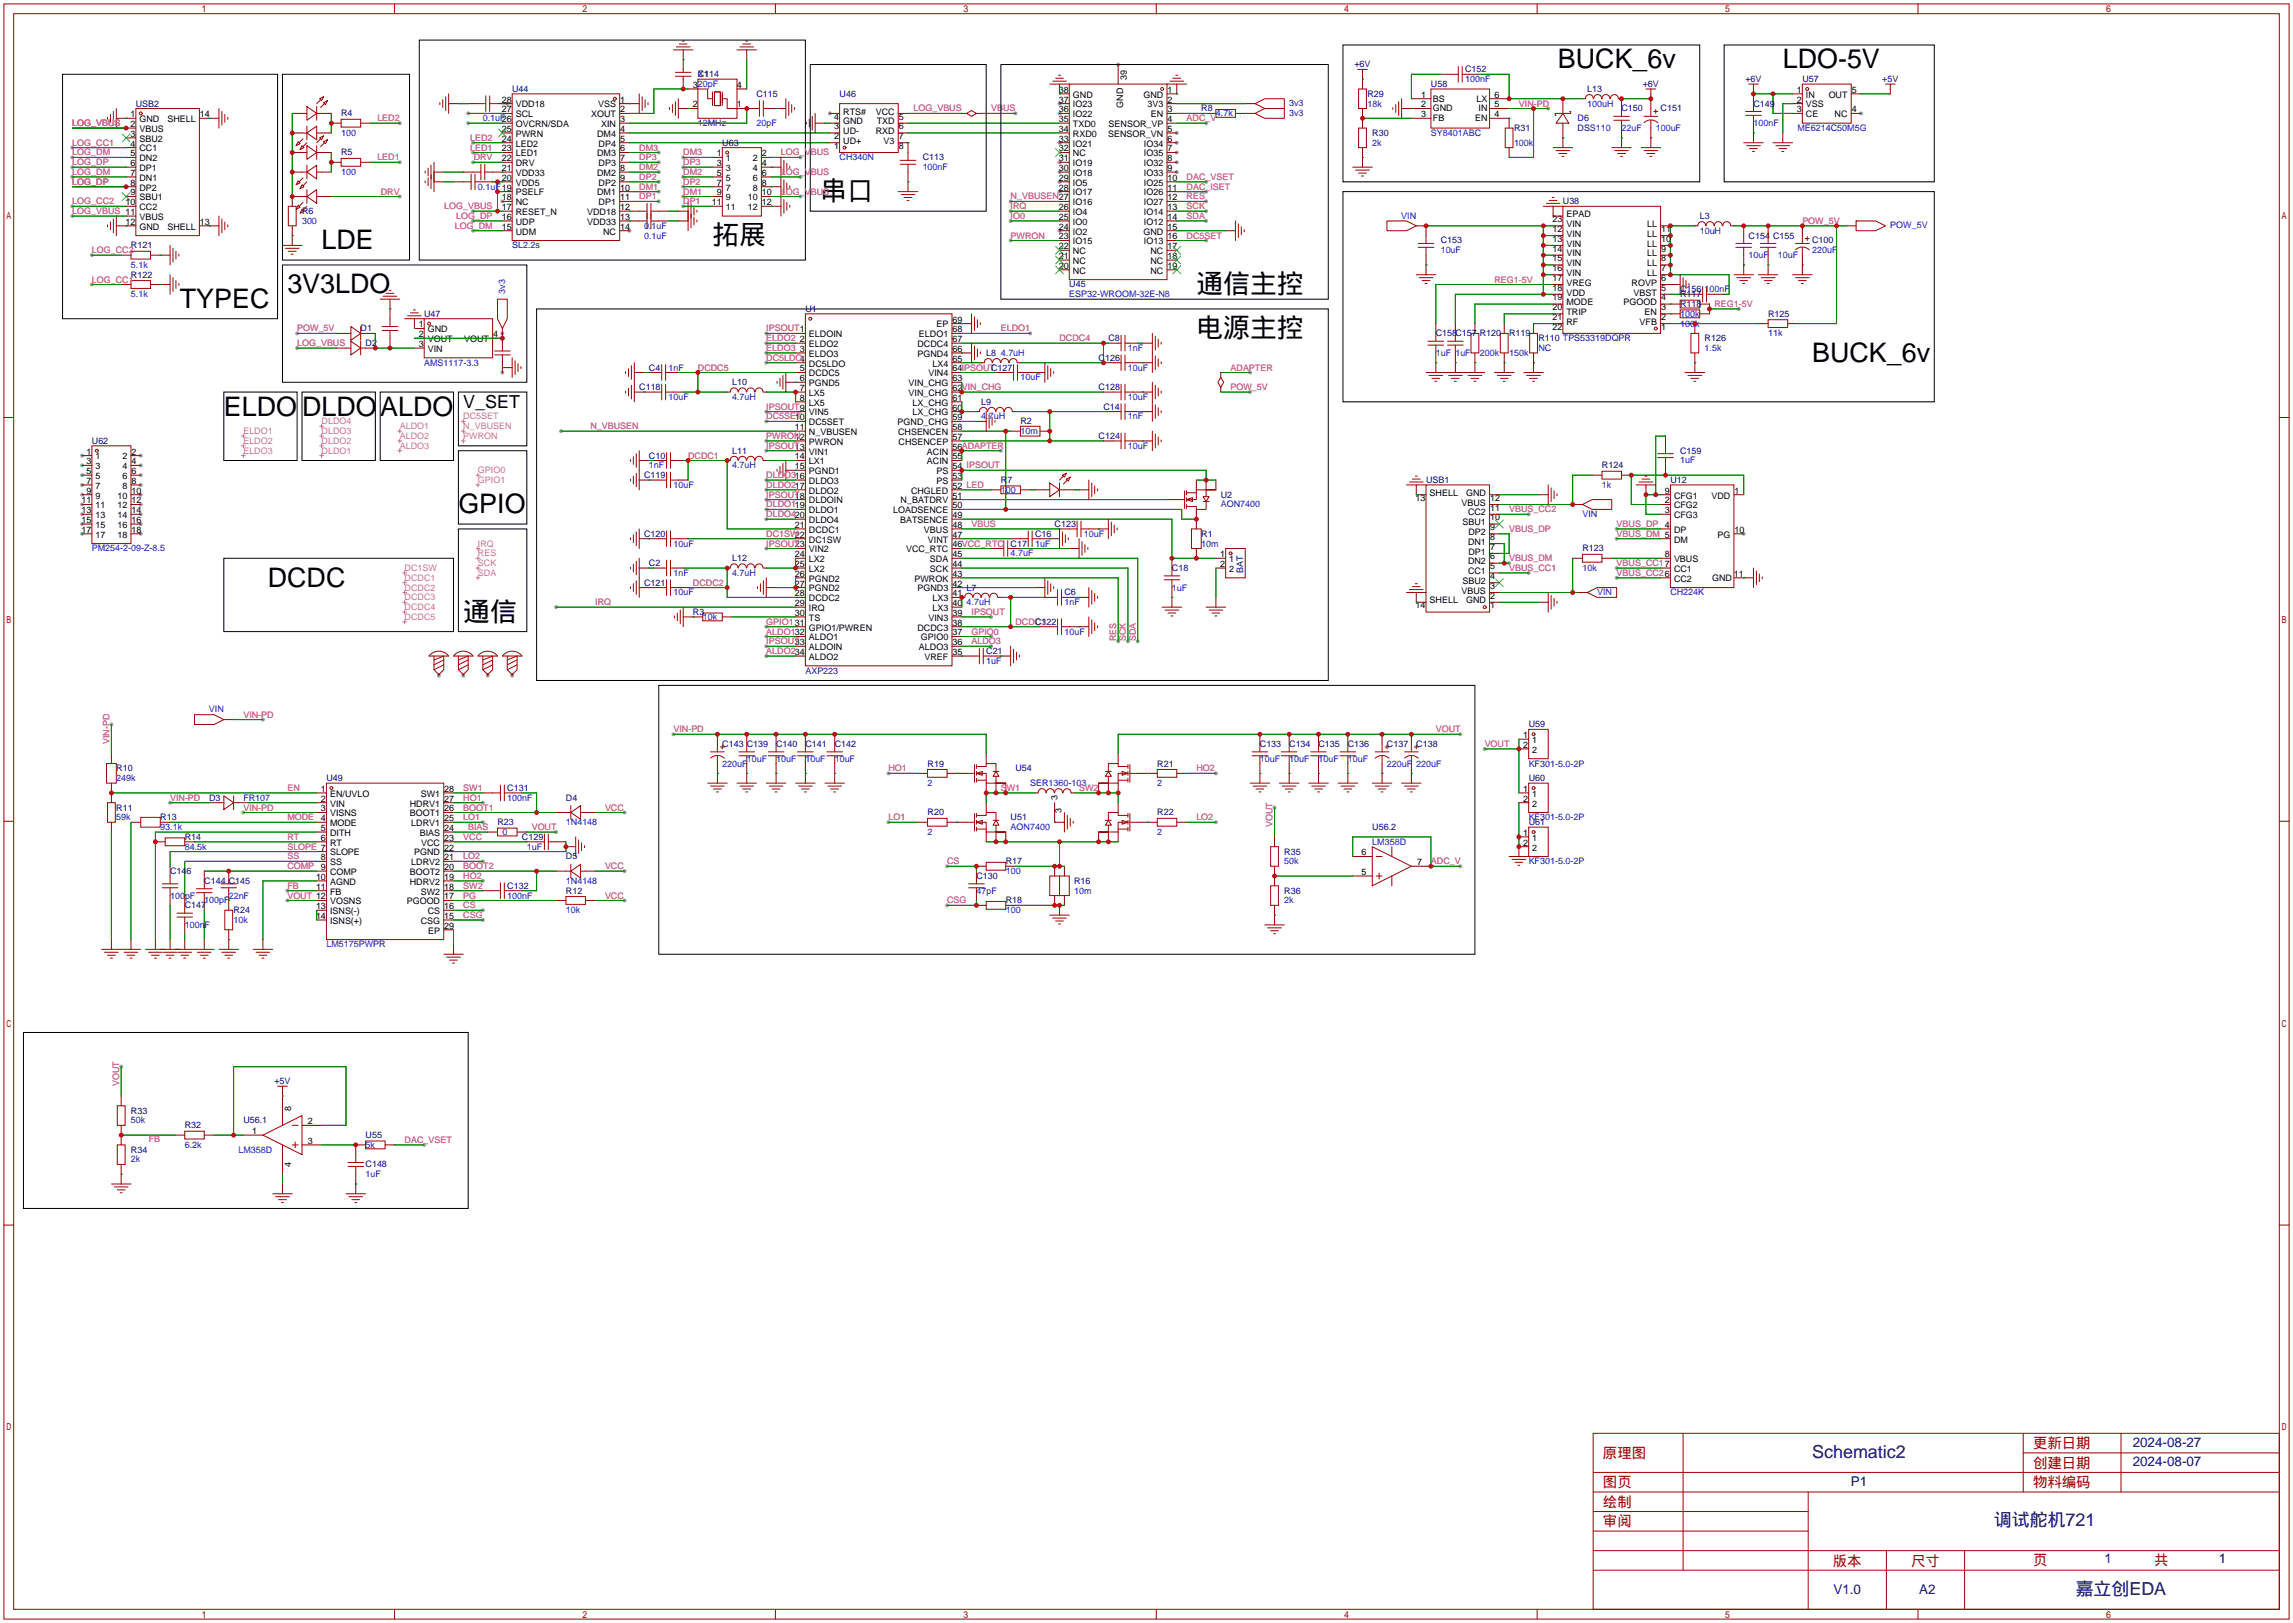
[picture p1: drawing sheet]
<svg xmlns="http://www.w3.org/2000/svg" width="596mm" height="422mm" viewBox="0 0 596 422" stroke-linecap="round" stroke-linejoin="round" font-family="sans-serif">
<defs><g id="words">
<g font-size="7">
<text x="404.9" y="17.8">BUCK_6v</text>
<text x="463.3" y="17.8">LDO-5V</text>
<text x="213.1" y="52.1">串口</text>
<text x="83.6" y="64.8">LDE</text>
<text x="185.2" y="63.5">拓展</text>
<text x="74.7" y="76.2">3V3LDO</text>
<text x="310.9" y="76.2">通信主控</text>
<text x="46.7" y="80">TYPEC</text>
<text x="310.9" y="87.6">电源主控</text>
<text x="470.9" y="94">BUCK_6v</text>
<text x="58.2" y="107.9">ELDO</text>
<text x="78.5" y="107.9">DLDO</text>
<text x="98.8" y="107.9">ALDO</text>
<text x="119.1" y="133.3">GPIO</text>
<text x="69.6" y="152.4">DCDC</text>
<text x="120.4" y="161.3">通信</text>
</g>
<text font-size="4.7" x="120.4" y="105.9">V_SET</text>
<g font-size="4.7" fill="#000080">
<text x="470.9" y="378.8">Schematic2</text>
<text x="518.2" y="396.5">调试舵机721</text>
<text x="539.4" y="414.3">嘉立创EDA</text>
</g>
<g font-size="3.7" fill="#a00000">
<text x="528.3" y="376.2">更新日期</text>
<text x="416.6" y="378.8">原理图</text>
<text x="528.3" y="381.3">创建日期</text>
<text x="416.6" y="386.4">图页</text>
<text x="528.3" y="386.4">物料编码</text>
<text x="416.6" y="391.5">绘制</text>
<text x="416.6" y="396.6">审阅</text>
<text x="476.3" y="406.7">版本</text>
<text x="496.6" y="406.7">尺寸</text>
<text x="528.3" y="406.5">页</text>
<text x="559.8" y="406.5">共</text>
</g>
<g font-size="3.5" fill="#000080">
<text x="554.2" y="375.9">2024-08-27</text>
<text x="554.2" y="381">2024-08-07</text>
<text x="481" y="386">P1</text>
<text x="546.9" y="406.1">1</text>
<text x="576.6" y="406.1">1</text>
<text x="476.5" y="414">V1.0</text>
<text x="498.8" y="414">A2</text>
</g>
<g font-size="2.3" fill="#000080">
<text x="352" y="17.4">+6V</text>
<text x="133.1" y="23.9">U44</text>
<text x="181.4" y="20.1">X1</text>
<text x="181.4" y="20.1">C114</text>
<text x="371.9" y="22.6">U58</text>
<text x="380.7" y="18.8">C152</text>
<text x="412.5" y="23.9">L13</text>
<text x="426.9" y="22.5">+6V</text>
<text x="453.6" y="21.2">+6V</text>
<text x="468.4" y="21.3">U57</text>
<text x="489.1" y="21.2">+5V</text>
<text x="35.3" y="27.7">USB2</text>
<text x="196.6" y="25.1">C115</text>
<text x="218.2" y="25.1">U46</text>
<text x="312.2" y="29">R8</text>
<text x="355.3" y="25.1">R29</text>
<text x="421.4" y="29">C150</text>
<text x="431.5" y="29">C151</text>
<text x="455.7" y="27.7">C149</text>
<text x="88.6" y="30.2">R4</text>
<text x="356.6" y="35.3">R30</text>
<text x="393.4" y="34">R31</text>
<text x="410" y="31.5">D6</text>
<text x="88.6" y="40.4">R5</text>
<text x="187.7" y="37.8">U63</text>
<text x="239.8" y="41.7">C113</text>
<text x="406.1" y="53.1">U38</text>
<text x="78.5" y="55.6">R6</text>
<text x="441.7" y="56.9">L3</text>
<text x="34" y="64.5">R121</text>
<text x="374.4" y="63.2">C153</text>
<text x="454.4" y="62">C154</text>
<text x="460.8" y="62">C155</text>
<text x="470.9" y="63.2">C100</text>
<text x="34" y="72.1">R122</text>
<text x="277.9" y="74.7">U45</text>
<text x="436.6" y="75.9">C156</text>
<text x="436.6" y="77.2">R117</text>
<text x="110.2" y="82.3">U47</text>
<text x="209.3" y="81">U1</text>
<text x="436.6" y="79.8">R118</text>
<text x="459.5" y="82.3">R125</text>
<text x="93.7" y="86.1">D1</text>
<text x="95" y="89.9">D2</text>
<text x="288" y="88.6">C8</text>
<text x="373.1" y="87.4">C158</text>
<text x="378.2" y="87.4">C157</text>
<text x="384.6" y="87.4">R120</text>
<text x="392.2" y="87.4">R119</text>
<text x="399.8" y="88.6">R110 TPS53319DQPR</text>
<text x="443" y="88.6">R126</text>
<text x="256.3" y="92.5">L8</text>
<text x="285.5" y="93.7">C126</text>
<text x="166.1" y="101.3">C118</text>
<text x="168.7" y="96.3">C4</text>
<text x="190.2" y="100.1">L10</text>
<text x="257.6" y="96.3">C127</text>
<text x="285.5" y="101.3">C128</text>
<text x="255" y="105.2">L9</text>
<text x="286.8" y="106.4">C14</text>
<text x="265.2" y="110.2">R2</text>
<text x="23.9" y="115.3">U62</text>
<text x="168.7" y="119.1">C10</text>
<text x="190.2" y="117.9">L11</text>
<text x="285.5" y="114">C124</text>
<text x="436.6" y="117.9">C159</text>
<text x="167.4" y="124.2">C119</text>
<text x="260.1" y="125.5">R7</text>
<text x="370.6" y="125.5">USB1</text>
<text x="416.3" y="121.7">R124</text>
<text x="434.1" y="125.5">U12</text>
<text x="317.2" y="129.3">U2</text>
<text x="274.1" y="136.9">C123</text>
<text x="167.4" y="139.4">C120</text>
<text x="262.6" y="142">C17</text>
<text x="269" y="139.4">C16</text>
<text x="312.2" y="139.4">R1</text>
<text x="411.2" y="143.3">R123</text>
<text x="168.7" y="147.1">C2</text>
<text x="190.2" y="145.8">L12</text>
<text x="304.5" y="148.3">C18</text>
<text x="323.1" y="148.8" transform="rotate(-90 323.1 148.8)">BAT</text>
<text x="167.4" y="152.1">C121</text>
<text x="251.2" y="153.4">L7</text>
<text x="276.6" y="154.7">C6</text>
<text x="180.1" y="159.8">R3</text>
<text x="269" y="162.3">C122</text>
<text x="256.3" y="169.9">C21</text>
<text x="397.3" y="189">U59</text>
<text x="187.7" y="194.1">C143</text>
<text x="194.1" y="194.1">C139</text>
<text x="201.7" y="194.1">C140</text>
<text x="209.3" y="194.1">C141</text>
<text x="216.9" y="194.1">C142</text>
<text x="327.4" y="194.1">C133</text>
<text x="335" y="194.1">C134</text>
<text x="342.6" y="194.1">C135</text>
<text x="350.3" y="194.1">C136</text>
<text x="360.4" y="194.1">C137</text>
<text x="368" y="194.1">C138</text>
<text x="30.2" y="200.4">R10</text>
<text x="84.8" y="202.9">U49</text>
<text x="241" y="199.1">R19</text>
<text x="263.9" y="200.4">U54</text>
<text x="300.7" y="199.1">R21</text>
<text x="397.3" y="202.9">U60</text>
<text x="54.4" y="208">D3</text>
<text x="131.8" y="205.5">C131</text>
<text x="147.1" y="208">D4</text>
<text x="30.2" y="210.6">R11</text>
<text x="41.7" y="213.1">R13</text>
<text x="129.3" y="214.4">R23</text>
<text x="241" y="211.8">R20</text>
<text x="262.6" y="213.1">U51</text>
<text x="300.7" y="211.8">R22</text>
<text x="356.6" y="215.6">U56.2</text>
<text x="397.3" y="214.4">U61</text>
<text x="48" y="218.2">R14</text>
<text x="135.6" y="218.2">C129</text>
<text x="333.8" y="222">R35</text>
<text x="44.2" y="227.1">C146</text>
<text x="147.1" y="223.3">D5</text>
<text x="261.4" y="224.5">R17</text>
<text x="53.1" y="229.6">C144 C145</text>
<text x="131.8" y="230.9">C132</text>
<text x="147.1" y="232.2">R12</text>
<text x="253.7" y="228.3">C130</text>
<text x="279.1" y="229.6">R16</text>
<text x="333.8" y="232.2">R36</text>
<text x="48" y="236">C147</text>
<text x="60.7" y="237.2">R24</text>
<text x="261.4" y="234.7">R18</text>
<text x="71.3" y="281.6">+5V</text>
<text x="34" y="289.3">R33</text>
<text x="48" y="293.1">R32</text>
<text x="63.2" y="291.8">U56.1</text>
<text x="34" y="299.5">R34</text>
<text x="95" y="295.7">U55</text>
<text x="95" y="303.3">C148</text>
</g>
<g font-size="2.3">
<text x="180.1" y="22.8">3</text>
<text x="191.5" y="22.8">4</text>
<text x="292.9" y="20.8" transform="rotate(-90 292.9 20.8)">39</text>
<text x="130.4" y="29.2">27</text>
<text x="130.4" y="26.6">28</text>
<text x="134" y="27.9">VDD18</text>
<text x="155.4" y="27.9">VSS</text>
<text x="161.2" y="26.6">1</text>
<text x="161.2" y="29.2">2</text>
<text x="180.1" y="27.9">2</text>
<text x="191.5" y="27.9">1</text>
<text x="219.1" y="29.8">RTS#</text>
<text x="227.6" y="29.8">VCC</text>
<text x="275.2" y="24.1">38</text>
<text x="275.2" y="26.6">37</text>
<text x="275.2" y="29.2">36</text>
<text x="278.8" y="25.4">GND</text>
<text x="278.8" y="27.9">IO23</text>
<text x="291.8" y="28" transform="rotate(-90 291.8 28)">GND</text>
<text x="297.2" y="25.4">GND</text>
<text x="298.2" y="27.9">3V3</text>
<text x="303.4" y="29.2">3</text>
<text x="303.4" y="26.6">2</text>
<text x="303.4" y="24.1">1</text>
<text x="369.3" y="25.4">1</text>
<text x="369.3" y="27.9">2</text>
<text x="372.4" y="26.4">BS</text>
<text x="372.4" y="28.9">GND</text>
<text x="383.7" y="26.4">LX</text>
<text x="384.3" y="28.9">IN</text>
<text x="388.4" y="27.9">5</text>
<text x="388.4" y="25.4">6</text>
<text x="467" y="24.1">1</text>
<text x="467" y="26.6">2</text>
<text x="467" y="29.2">3</text>
<text x="469.3" y="25.4">IN</text>
<text x="469.3" y="27.9">VSS</text>
<text x="475.2" y="25.4">OUT</text>
<text x="481.2" y="29.2">4</text>
<text x="481.2" y="24.1">5</text>
<text x="33.9" y="30.5">1</text>
<text x="33.9" y="33">2</text>
<text x="33.9" y="35.5">3</text>
<text x="36.2" y="31.7">GND</text>
<text x="36.2" y="34.3">VBUS</text>
<text x="43.5" y="31.7">SHELL</text>
<text x="51.9" y="30.5">14</text>
<text x="130.4" y="34.3">25</text>
<text x="130.4" y="31.7">26</text>
<text x="134" y="35.5">PWRN</text>
<text x="134" y="33">OVCRN/SDA</text>
<text x="134" y="30.5">SCL</text>
<text x="153.6" y="30.5">XOUT</text>
<text x="155.2" y="35.5">DM4</text>
<text x="156.2" y="33">XIN</text>
<text x="161.2" y="31.7">3</text>
<text x="161.2" y="34.3">4</text>
<text x="216.8" y="31.1">4</text>
<text x="216.8" y="33.6">3</text>
<text x="219.1" y="32.3">GND</text>
<text x="219.1" y="34.9">UD-</text>
<text x="227.6" y="34.9">RXD</text>
<text x="227.8" y="32.3">TXD</text>
<text x="233.6" y="33.6">6</text>
<text x="233.6" y="31.1">5</text>
<text x="275.2" y="31.7">35</text>
<text x="275.2" y="34.3">34</text>
<text x="278.8" y="30.5">IO22</text>
<text x="278.8" y="33">TXD0</text>
<text x="278.8" y="35.5">RXD0</text>
<text x="288" y="35.5">SENSOR_VN</text>
<text x="288.1" y="33">SENSOR_VP</text>
<text x="299.1" y="30.5">EN</text>
<text x="303.4" y="34.3">5</text>
<text x="303.4" y="31.7">4</text>
<text x="369.3" y="30.5">3</text>
<text x="372.4" y="31.5">FB</text>
<text x="383.4" y="31.5">EN</text>
<text x="388.4" y="30.5">4</text>
<text x="469.3" y="30.5">CE</text>
<text x="476.8" y="30.5">NC</text>
<text x="33.9" y="38.1">4</text>
<text x="33.9" y="40.6">5</text>
<text x="36.2" y="36.8">SBU2</text>
<text x="36.2" y="39.3">CC1</text>
<text x="36.2" y="41.9">DN2</text>
<text x="130.4" y="41.9">22</text>
<text x="130.4" y="39.3">23</text>
<text x="130.4" y="36.8">24</text>
<text x="134" y="40.6">LED1</text>
<text x="134" y="38.1">LED2</text>
<text x="155.2" y="40.6">DM3</text>
<text x="155.6" y="38.1">DP4</text>
<text x="161.2" y="36.8">5</text>
<text x="161.2" y="39.3">6</text>
<text x="161.2" y="41.9">7</text>
<text x="186.3" y="40.6">1</text>
<text x="188.6" y="41.9">1</text>
<text x="195.6" y="41.9">2</text>
<text x="198" y="40.6">2</text>
<text x="216.8" y="36.1">2</text>
<text x="216.8" y="38.7">1</text>
<text x="219.1" y="37.4">UD+</text>
<text x="229.6" y="37.4">V3</text>
<text x="233.6" y="38.7">8</text>
<text x="233.6" y="36.1">7</text>
<text x="275.2" y="36.8">33</text>
<text x="275.2" y="39.3">32</text>
<text x="275.2" y="41.9">31</text>
<text x="278.8" y="38.1">IO21</text>
<text x="278.8" y="40.6">NC</text>
<text x="297.3" y="40.6">IO35</text>
<text x="297.3" y="38.1">IO34</text>
<text x="303.4" y="41.9">8</text>
<text x="303.4" y="39.3">7</text>
<text x="303.4" y="36.8">6</text>
<text x="33.9" y="43.2">6</text>
<text x="33.9" y="45.7">7</text>
<text x="36.2" y="44.4">DP1</text>
<text x="36.2" y="47">DN1</text>
<text x="130.4" y="47">20</text>
<text x="130.4" y="44.4">21</text>
<text x="134" y="45.7">VDD33</text>
<text x="134" y="43.2">DRV</text>
<text x="155.2" y="45.7">DM2</text>
<text x="155.6" y="43.2">DP3</text>
<text x="161.2" y="44.4">8</text>
<text x="161.2" y="47">9</text>
<text x="186.3" y="43.2">3</text>
<text x="186.3" y="45.7">5</text>
<text x="188.6" y="44.4">3</text>
<text x="188.6" y="47">5</text>
<text x="195.6" y="47">6</text>
<text x="195.6" y="44.4">4</text>
<text x="198" y="45.7">6</text>
<text x="198" y="43.2">4</text>
<text x="275.2" y="44.4">30</text>
<text x="275.2" y="47">29</text>
<text x="278.8" y="43.2">IO19</text>
<text x="278.8" y="45.7">IO18</text>
<text x="297.3" y="45.7">IO33</text>
<text x="297.3" y="43.2">IO32</text>
<text x="303.4" y="47">10</text>
<text x="303.4" y="44.4">9</text>
<text x="32.6" y="53.3">10</text>
<text x="33.9" y="48.2">8</text>
<text x="33.9" y="50.8">9</text>
<text x="36.2" y="49.5">DP2</text>
<text x="36.2" y="52">SBU1</text>
<text x="130.4" y="52">18</text>
<text x="134" y="53.3">NC</text>
<text x="134" y="50.8">PSELF</text>
<text x="134" y="48.2">VDD5</text>
<text x="155.2" y="50.8">DM1</text>
<text x="155.6" y="48.2">DP2</text>
<text x="155.6" y="53.3">DP1</text>
<text x="161.2" y="49.5">10</text>
<text x="161.2" y="52">11</text>
<text x="185" y="53.3">11</text>
<text x="186.3" y="48.2">7</text>
<text x="186.3" y="50.8">9</text>
<text x="188.6" y="49.5">7</text>
<text x="188.6" y="52">9</text>
<text x="194.3" y="52">10</text>
<text x="195.6" y="49.5">8</text>
<text x="198" y="53.3">12</text>
<text x="198" y="50.8">10</text>
<text x="198" y="48.2">8</text>
<text x="275.2" y="49.5">28</text>
<text x="278.8" y="48.2">IO5</text>
<text x="278.8" y="50.8">IO17</text>
<text x="278.8" y="53.3">IO16</text>
<text x="297.3" y="53.3">IO27</text>
<text x="297.3" y="50.8">IO26</text>
<text x="297.3" y="48.2">IO25</text>
<text x="303.4" y="52">12</text>
<text x="303.4" y="49.5">11</text>
<text x="32.6" y="58.4">12</text>
<text x="36.2" y="54.6">CC2</text>
<text x="36.2" y="57.1">VBUS</text>
<text x="36.2" y="59.7">GND</text>
<text x="43.5" y="59.7">SHELL</text>
<text x="51.9" y="58.4">13</text>
<text x="130.4" y="59.7">15</text>
<text x="130.4" y="57.1">16</text>
<text x="130.4" y="54.6">17</text>
<text x="134" y="58.4">UDP</text>
<text x="134" y="55.9">RESET_N</text>
<text x="152.6" y="55.9">VDD18</text>
<text x="152.6" y="58.4">VDD33</text>
<text x="161.2" y="54.6">12</text>
<text x="161.2" y="57.1">13</text>
<text x="161.2" y="59.7">14</text>
<text x="188.6" y="54.6">11</text>
<text x="194.3" y="54.6">12</text>
<text x="275.2" y="54.6">26</text>
<text x="275.2" y="57.1">25</text>
<text x="275.2" y="59.7">24</text>
<text x="278.8" y="55.9">IO4</text>
<text x="278.8" y="58.4">IO0</text>
<text x="297.3" y="58.4">IO12</text>
<text x="297.3" y="55.9">IO14</text>
<text x="303.4" y="59.7">15</text>
<text x="303.4" y="57.1">14</text>
<text x="303.4" y="54.6">13</text>
<text x="403.4" y="57.7">23</text>
<text x="407.1" y="59">VIN</text>
<text x="407.1" y="56.5">EPAD</text>
<text x="428" y="59">LL</text>
<text x="134" y="60.9">UDM</text>
<text x="156.7" y="60.9">NC</text>
<text x="275.2" y="62.2">23</text>
<text x="275.2" y="64.7">22</text>
<text x="278.8" y="60.9">IO2</text>
<text x="278.8" y="63.5">IO15</text>
<text x="297.2" y="60.9">GND</text>
<text x="297.3" y="63.5">IO13</text>
<text x="303.4" y="64.7">17</text>
<text x="303.4" y="62.2">16</text>
<text x="403.4" y="60.3">12</text>
<text x="403.4" y="62.8">13</text>
<text x="403.4" y="65.3">14</text>
<text x="407.1" y="61.5">VIN</text>
<text x="407.1" y="64.1">VIN</text>
<text x="428" y="64.1">LL</text>
<text x="428" y="61.5">LL</text>
<text x="431.7" y="65.3">9</text>
<text x="431.7" y="62.8">10</text>
<text x="431.7" y="60.3">11</text>
<text x="275.2" y="67.3">21</text>
<text x="275.2" y="69.8">20</text>
<text x="278.8" y="66">NC</text>
<text x="278.8" y="68.6">NC</text>
<text x="278.8" y="71.1">NC</text>
<text x="299" y="71.1">NC</text>
<text x="299" y="68.6">NC</text>
<text x="299" y="66">NC</text>
<text x="303.4" y="69.8">19</text>
<text x="303.4" y="67.3">18</text>
<text x="403.4" y="67.9">15</text>
<text x="403.4" y="70.4">16</text>
<text x="407.1" y="66.6">VIN</text>
<text x="407.1" y="69.2">VIN</text>
<text x="407.1" y="71.7">VIN</text>
<text x="428" y="71.7">LL</text>
<text x="428" y="69.2">LL</text>
<text x="428" y="66.6">LL</text>
<text x="431.7" y="70.4">7</text>
<text x="431.7" y="67.9">8</text>
<text x="403.4" y="73">17</text>
<text x="403.4" y="75.5">18</text>
<text x="407.1" y="74.2">VREG</text>
<text x="407.1" y="76.8">VDD</text>
<text x="424" y="74.2">ROVP</text>
<text x="424.5" y="76.8">VBST</text>
<text x="431.7" y="75.5">5</text>
<text x="431.7" y="73">6</text>
<text x="247.5" y="83.8">69</text>
<text x="403.4" y="78">19</text>
<text x="403.4" y="80.6">20</text>
<text x="403.4" y="83.1">21</text>
<text x="407.1" y="79.3">MODE</text>
<text x="407.1" y="81.9">TRIP</text>
<text x="421.9" y="79.3">PGOOD</text>
<text x="427.4" y="81.9">EN</text>
<text x="431.7" y="83.1">2</text>
<text x="431.7" y="80.6">3</text>
<text x="431.7" y="78">4</text>
<text x="108.8" y="85.1">1</text>
<text x="108.8" y="87.6">2</text>
<text x="111.2" y="86.3">GND</text>
<text x="111.2" y="88.9">VOUT</text>
<text x="120.6" y="88.9">VOUT</text>
<text x="128.1" y="87.6">4</text>
<text x="207.9" y="88.9">2</text>
<text x="210.2" y="87.6">ELDOIN</text>
<text x="238.8" y="87.6">ELDO1</text>
<text x="243.3" y="85.1">EP</text>
<text x="247.5" y="88.9">67</text>
<text x="247.5" y="86.3">68</text>
<text x="403.4" y="85.7">22</text>
<text x="407.1" y="84.4">RF</text>
<text x="426.1" y="84.4">VFB</text>
<text x="431.7" y="85.7">1</text>
<text x="108.8" y="90.1">3</text>
<text x="111.2" y="91.4">VIN</text>
<text x="207.9" y="91.4">3</text>
<text x="210.2" y="90.1">ELDO2</text>
<text x="210.2" y="92.7">ELDO3</text>
<text x="210.2" y="95.2">DC5LDO</text>
<text x="238.4" y="92.7">PGND4</text>
<text x="238.4" y="90.1">DCDC4</text>
<text x="242.3" y="95.2">LX4</text>
<text x="247.5" y="94">65</text>
<text x="247.5" y="91.4">66</text>
<text x="207.9" y="96.5">5</text>
<text x="207.9" y="99">6</text>
<text x="207.9" y="101.6">7</text>
<text x="210.2" y="97.8">DCDC5</text>
<text x="210.2" y="100.3">PGND5</text>
<text x="236.1" y="100.3">VIN_CHG</text>
<text x="241.3" y="97.8">VIN4</text>
<text x="247.5" y="101.6">62</text>
<text x="247.5" y="99">63</text>
<text x="247.5" y="96.5">64IPSOUT</text>
<text x="207.9" y="104.1">8</text>
<text x="210.2" y="102.8">LX5</text>
<text x="210.2" y="105.4">LX5</text>
<text x="210.2" y="107.9">VIN5</text>
<text x="236.1" y="102.8">VIN_CHG</text>
<text x="237.1" y="107.9">LX_CHG</text>
<text x="237.1" y="105.4">LX_CHG</text>
<text x="247.5" y="106.7">60</text>
<text x="247.5" y="104.1">61</text>
<text x="206.6" y="109.2">10</text>
<text x="206.6" y="111.7">11</text>
<text x="210.2" y="110.5">DC5SET</text>
<text x="210.2" y="113">N_VBUSEN</text>
<text x="233.3" y="110.5">PGND_CHG</text>
<text x="233.4" y="113">CHSENCEN</text>
<text x="247.5" y="111.7">58</text>
<text x="247.5" y="109.2">59</text>
<text x="22.5" y="118.1">1</text>
<text x="24.8" y="119.4">1</text>
<text x="31.8" y="119.4">2</text>
<text x="34.2" y="118.1">2</text>
<text x="206.6" y="114.3">12</text>
<text x="206.6" y="116.8">13</text>
<text x="206.6" y="119.4">14</text>
<text x="210.2" y="115.5">PWRON</text>
<text x="210.2" y="118.1">VIN1</text>
<text x="233.5" y="115.5">CHSENCEP</text>
<text x="240.9" y="118.1">ACIN</text>
<text x="247.5" y="119.4">55</text>
<text x="247.5" y="116.8">56ADAPTER</text>
<text x="247.5" y="114.3">57</text>
<text x="22.5" y="120.6">3</text>
<text x="22.5" y="123.2">5</text>
<text x="22.5" y="125.7">7</text>
<text x="24.8" y="121.9">3</text>
<text x="24.8" y="124.4">5</text>
<text x="31.8" y="124.4">6</text>
<text x="31.8" y="121.9">4</text>
<text x="34.2" y="125.7">8</text>
<text x="34.2" y="123.2">6</text>
<text x="34.2" y="120.6">4</text>
<text x="206.6" y="121.9">15</text>
<text x="210.2" y="120.6">LX1</text>
<text x="210.2" y="123.2">PGND1</text>
<text x="210.2" y="125.7">DLDO3</text>
<text x="240.9" y="120.6">ACIN</text>
<text x="243.3" y="125.7">PS</text>
<text x="243.3" y="123.2">PS</text>
<text x="247.5" y="124.4">53</text>
<text x="247.5" y="121.9">54 IPSOUT</text>
<text x="21.2" y="130.8">11</text>
<text x="22.5" y="128.2">9</text>
<text x="24.8" y="127">7</text>
<text x="24.8" y="129.5">9</text>
<text x="30.5" y="129.5">10</text>
<text x="31.8" y="127">8</text>
<text x="34.2" y="130.8">12</text>
<text x="34.2" y="128.2">10</text>
<text x="206.6" y="129.5">18</text>
<text x="210.2" y="128.2">DLDO2</text>
<text x="210.2" y="130.8">DLDOIN</text>
<text x="234" y="130.8">N_BATDRV</text>
<text x="236.8" y="128.2">CHGLED</text>
<text x="247.5" y="129.5">51</text>
<text x="247.5" y="127">52 LED</text>
<text x="367.9" y="130.1">13</text>
<text x="371.5" y="128.8">SHELL</text>
<text x="379.8" y="131.4">VBUS</text>
<text x="381" y="128.8">GND</text>
<text x="387.2" y="130.1">12</text>
<text x="432.7" y="130.8">2</text>
<text x="432.7" y="128.2">9</text>
<text x="435" y="129.5">CFG1</text>
<text x="444.7" y="129.5">VDD</text>
<text x="450.7" y="128.2">1</text>
<text x="21.2" y="133.3">13</text>
<text x="21.2" y="135.9">15</text>
<text x="24.8" y="132.1">11</text>
<text x="24.8" y="134.6">13</text>
<text x="24.8" y="137.1">15</text>
<text x="30.5" y="137.1">16</text>
<text x="30.5" y="134.6">14</text>
<text x="30.5" y="132.1">12</text>
<text x="34.2" y="135.9">16</text>
<text x="34.2" y="133.3">14</text>
<text x="206.6" y="137.1">21</text>
<text x="210.2" y="133.3">DLDO1</text>
<text x="210.2" y="135.9">DLDO4</text>
<text x="232.1" y="133.3">LOADSENCE</text>
<text x="233.9" y="135.9">BATSENCE</text>
<text x="247.5" y="137.1">48</text>
<text x="247.5" y="134.6">49</text>
<text x="247.5" y="132.1">50</text>
<text x="380.1" y="136.5">SBU1</text>
<text x="381.5" y="133.9">CC2</text>
<text x="387.2" y="137.7">9</text>
<text x="387.2" y="135.2">10</text>
<text x="387.2" y="132.7">11</text>
<text x="432.7" y="133.3">3</text>
<text x="432.7" y="137.1">4</text>
<text x="435" y="132.1">CFG2</text>
<text x="435" y="134.6">CFG3</text>
<text x="21.2" y="138.4">17</text>
<text x="24.8" y="139.7">17</text>
<text x="30.5" y="139.7">18</text>
<text x="34.2" y="138.4">18</text>
<text x="206.6" y="142.2">23</text>
<text x="210.2" y="138.4">DCDC1</text>
<text x="210.2" y="140.9">DC1SW</text>
<text x="210.2" y="143.5">VIN2</text>
<text x="235.5" y="143.5">VCC_RTC</text>
<text x="240.1" y="138.4">VBUS</text>
<text x="241.2" y="140.9">VINT</text>
<text x="247.5" y="142.2">46VCC_RTC</text>
<text x="247.5" y="139.7">47</text>
<text x="381.5" y="141.5">DN1</text>
<text x="381.6" y="139">DP2</text>
<text x="387.2" y="142.8">7</text>
<text x="387.2" y="140.3">8</text>
<text x="435" y="138.4">DP</text>
<text x="435" y="140.9">DM</text>
<text x="446.3" y="139.7">PG</text>
<text x="450.7" y="138.4">10</text>
<text x="206.6" y="144.8">24</text>
<text x="206.6" y="147.3">25</text>
<text x="206.6" y="149.8">26</text>
<text x="210.2" y="146">LX2</text>
<text x="210.2" y="148.6">LX2</text>
<text x="241.7" y="148.6">SCK</text>
<text x="241.7" y="146">SDA</text>
<text x="247.5" y="149.8">43</text>
<text x="247.5" y="147.3">44</text>
<text x="247.5" y="144.8">45</text>
<text x="317.1" y="144.8">1</text>
<text x="317.1" y="147.3">2</text>
<text x="319.5" y="146">1</text>
<text x="319.5" y="148.6">2</text>
<text x="381.5" y="149.2">CC1</text>
<text x="381.5" y="146.6">DN2</text>
<text x="381.6" y="144.1">DP1</text>
<text x="387.2" y="147.9">5</text>
<text x="387.2" y="145.4">6</text>
<text x="432.7" y="144.8">8</text>
<text x="435" y="148.6">CC1</text>
<text x="435" y="146">VBUS</text>
<text x="450.6" y="149.8">11</text>
<text x="206.6" y="152.4">27</text>
<text x="206.6" y="154.9">28</text>
<text x="210.2" y="151.1">PGND2</text>
<text x="210.2" y="153.6">PGND2</text>
<text x="237.7" y="151.1">PWROK</text>
<text x="238.4" y="153.6">PGND3</text>
<text x="247.5" y="154.9">41</text>
<text x="247.5" y="152.4">42</text>
<text x="379.8" y="154.2">VBUS</text>
<text x="380.1" y="151.7">SBU2</text>
<text x="387.2" y="155.5">2</text>
<text x="387.2" y="153">3</text>
<text x="387.2" y="150.4">4</text>
<text x="435" y="151.1">CC2</text>
<text x="444.9" y="150.9">GND</text>
<text x="206.6" y="157.5">29</text>
<text x="206.6" y="160">30</text>
<text x="210.2" y="156.2">DCDC2</text>
<text x="210.2" y="158.7">IRQ</text>
<text x="210.2" y="161.3">TS</text>
<text x="241.3" y="161.3">VIN3</text>
<text x="242.3" y="158.7">LX3</text>
<text x="242.3" y="156.2">LX3</text>
<text x="247.5" y="160">39</text>
<text x="247.5" y="157.5">40</text>
<text x="367.9" y="158.1">14</text>
<text x="371.5" y="156.8">SHELL</text>
<text x="381" y="156.8">GND</text>
<text x="387.2" y="158.1">1</text>
<text x="206.6" y="167.6">33</text>
<text x="210.2" y="163.8">GPIO1/PWREN</text>
<text x="210.2" y="166.3">ALDO1</text>
<text x="238.4" y="163.8">DCDC3</text>
<text x="239.3" y="166.3">GPIO0</text>
<text x="247.5" y="167.6">36</text>
<text x="247.5" y="165.1">37</text>
<text x="247.5" y="162.5">38</text>
<text x="210.2" y="168.9">ALDOIN</text>
<text x="210.2" y="171.4">ALDO2</text>
<text x="238.8" y="168.9">ALDO3</text>
<text x="240.2" y="171.4">VREF</text>
<text x="247.5" y="170.2">35</text>
<text x="395.8" y="191.7">1</text>
<text x="395.8" y="194.3">2</text>
<text x="398.2" y="193">1</text>
<text x="398.2" y="195.6">2</text>
<text x="83.4" y="205.7">1</text>
<text x="83.4" y="208.3">2</text>
<text x="85.8" y="207">EN/UVLO</text>
<text x="85.8" y="209.5">VIN</text>
<text x="106.5" y="209.5">HDRV1</text>
<text x="109.3" y="207">SW1</text>
<text x="115.4" y="208.3">27</text>
<text x="115.4" y="205.7">28</text>
<text x="274.8" y="207.8" transform="rotate(-90 274.8 207.8)">3</text>
<text x="395.8" y="205.7">1</text>
<text x="395.8" y="208.3">2</text>
<text x="398.2" y="207">1</text>
<text x="398.2" y="209.5">2</text>
<text x="83.4" y="210.8">3</text>
<text x="83.4" y="213.3">4</text>
<text x="83.4" y="215.9">5</text>
<text x="85.8" y="212.1">VISNS</text>
<text x="85.8" y="214.6">MODE</text>
<text x="106.5" y="212.1">BOOT1</text>
<text x="106.9" y="214.6">LDRV1</text>
<text x="115.4" y="215.9">24</text>
<text x="115.4" y="213.3">25</text>
<text x="115.4" y="210.8">26</text>
<text x="275.9" y="211.1" transform="rotate(-90 275.9 211.1)">3</text>
<text x="83.4" y="218.4">6</text>
<text x="85.8" y="217.1">DITH</text>
<text x="85.8" y="219.7">RT</text>
<text x="109.1" y="217.1">BIAS</text>
<text x="109.5" y="219.7">VCC</text>
<text x="115.4" y="221">22</text>
<text x="115.4" y="218.4">23</text>
<text x="395.8" y="217.1">1</text>
<text x="395.8" y="219.7">2</text>
<text x="398.2" y="218.4">1</text>
<text x="398.2" y="221">2</text>
<text x="83.4" y="223.5">8</text>
<text x="83.4" y="226">9</text>
<text x="85.8" y="222.2">SLOPE</text>
<text x="85.8" y="224.8">SS</text>
<text x="85.8" y="227.3">COMP</text>
<text x="106.5" y="227.3">BOOT2</text>
<text x="106.9" y="224.8">LDRV2</text>
<text x="107.7" y="222.2">PGND</text>
<text x="115.4" y="226">20</text>
<text x="115.4" y="223.5">21</text>
<text x="353.8" y="227.3">5</text>
<text x="353.8" y="222.2">6</text>
<text x="368.3" y="224.8">7</text>
<text x="82.1" y="228.6">10</text>
<text x="82.1" y="231.1">11</text>
<text x="85.8" y="229.8">AGND</text>
<text x="85.8" y="232.4">FB</text>
<text x="106.5" y="229.8">HDRV2</text>
<text x="109.3" y="232.4">SW2</text>
<text x="115.4" y="233.7">17</text>
<text x="115.4" y="231.1">18</text>
<text x="115.4" y="228.6">19</text>
<text x="82.1" y="236.2">13</text>
<text x="82.1" y="238.7">14</text>
<text x="85.8" y="234.9">VOSNS</text>
<text x="85.8" y="237.5">ISNS(-)</text>
<text x="105.7" y="234.9">PGOOD</text>
<text x="111.1" y="237.5">CS</text>
<text x="115.4" y="238.7">15</text>
<text x="115.4" y="236.2">16</text>
<text x="85.8" y="240">ISNS(+)</text>
<text x="109.3" y="240">CSG</text>
<text x="111.3" y="242.5">EP</text>
<text x="115.4" y="241.3">29</text>
<text x="75.7" y="288.6" transform="rotate(-90 75.7 288.6)">8</text>
<text x="80" y="292.1">2</text>
<text x="65.5" y="294.6">1</text>
<text x="80" y="297.2">3</text>
<text x="75.7" y="303.3" transform="rotate(-90 75.7 303.3)">4</text>
</g>
<g font-size="2.3" fill="#00f">
<text x="181.4" y="22.6">20pF</text>
<text x="380.7" y="21.3">100nF</text>
<text x="335" y="27.6">3v3</text>
<text x="355.3" y="27.7">18k</text>
<text x="412.5" y="27.7">100uH</text>
<text x="88.6" y="35.3">100</text>
<text x="125.5" y="31.5">0.1uF</text>
<text x="181.4" y="32.8">12MHz</text>
<text x="196.6" y="32.8">20pF</text>
<text x="316" y="30.2">4.7k</text>
<text x="335" y="30.1">3v3</text>
<text x="371.9" y="35.3">SY8401ABC</text>
<text x="410" y="34">DSS110</text>
<text x="421.4" y="34">22uF</text>
<text x="430.3" y="34">100uF</text>
<text x="455.7" y="32.8">100nF</text>
<text x="467.1" y="34">ME6214C50M5G</text>
<text x="218.2" y="41.7">CH340N</text>
<text x="356.6" y="37.8">2k</text>
<text x="393.4" y="37.8">100k</text>
<text x="88.6" y="45.5">100</text>
<text x="239.8" y="44.2">100nF</text>
<text x="124.2" y="49.3">0.1uF19</text>
<text x="78.5" y="58.2">300</text>
<text x="167.4" y="59.4">0.1uF</text>
<text x="364.2" y="56.8">VIN</text>
<text x="491.2" y="59.3">POW_5V</text>
<text x="133.1" y="64.5">SL2.2s</text>
<text x="167.4" y="62">0.1uF</text>
<text x="374.4" y="65.8">10uF</text>
<text x="441.7" y="60.7">10uH</text>
<text x="470.9" y="65.8">220uF</text>
<text x="34" y="69.6">5.1k</text>
<text x="454.4" y="67.1">10uF</text>
<text x="462" y="67.1">10uF</text>
<text x="34" y="77.2">5.1k</text>
<text x="131.3" y="76.3" transform="rotate(-90 131.3 76.3)">3v3</text>
<text x="277.9" y="77.2">ESP32-WROOM-32E-N8</text>
<text x="443" y="75.9">100nF</text>
<text x="436.6" y="82.3">100k</text>
<text x="436.6" y="84.8">100k</text>
<text x="459.5" y="87.4">11k</text>
<text x="110.2" y="95">AMS1117-3.3</text>
<text x="260.1" y="92.5">4.7uH</text>
<text x="293.1" y="91.2">1nF</text>
<text x="373.1" y="92.5">1uF</text>
<text x="378.2" y="92.5">1uF</text>
<text x="384.6" y="92.5">200k</text>
<text x="392.2" y="92.5">150k</text>
<text x="399.8" y="91.2">NC</text>
<text x="443" y="91.2">1.5k</text>
<text x="173.7" y="96.3">1nF</text>
<text x="265.2" y="98.8">10uF</text>
<text x="293.1" y="96.3">10uF</text>
<text x="173.7" y="103.9">10uF</text>
<text x="190.2" y="103.9">4.7uH</text>
<text x="293.1" y="103.9">10uF</text>
<text x="255" y="109">4.7uH</text>
<text x="265.2" y="112.8">10m</text>
<text x="293.1" y="109">1nF</text>
<text x="293.1" y="116.6">10uF</text>
<text x="168.7" y="121.7">1nF</text>
<text x="190.2" y="121.7">4.7uH</text>
<text x="436.6" y="120.4">1uF</text>
<text x="175" y="126.7">10uF</text>
<text x="260.1" y="128">100</text>
<text x="317.2" y="131.8">AON7400</text>
<text x="416.3" y="126.7">1k</text>
<text x="411.2" y="134.3">VIN</text>
<text x="23.9" y="143.3">PM254-2-09-Z-8.5</text>
<text x="175" y="142">10uF</text>
<text x="269" y="142">1uF</text>
<text x="281.7" y="139.4">10uF</text>
<text x="312.2" y="142">10m</text>
<text x="175" y="149.6">1nF</text>
<text x="190.2" y="149.6">4.7uH</text>
<text x="262.6" y="144.5">4.7uF</text>
<text x="411.2" y="148.3">10k</text>
<text x="175" y="154.7">10uF</text>
<text x="304.5" y="153.4">1uF</text>
<text x="415" y="154.6">VIN</text>
<text x="434.1" y="154.7">CH224K</text>
<text x="182.6" y="161">10k</text>
<text x="251.2" y="157.2">4.7uH</text>
<text x="276.6" y="157.2">1nF</text>
<text x="276.6" y="164.8">10uF</text>
<text x="256.3" y="172.5">1uF</text>
<text x="209.3" y="175">AXP223</text>
<text x="54.3" y="185.1">VIN</text>
<text x="194.1" y="197.9">10uF</text>
<text x="201.7" y="197.9">10uF</text>
<text x="209.3" y="197.9">10uF</text>
<text x="216.9" y="197.9">10uF</text>
<text x="327.4" y="197.9">10uF</text>
<text x="335" y="197.9">10uF</text>
<text x="342.6" y="197.9">10uF</text>
<text x="350.3" y="197.9">10uF</text>
<text x="30.2" y="202.9">249k</text>
<text x="187.7" y="199.1">220uF</text>
<text x="360.4" y="199.1">220uF</text>
<text x="368" y="199.1">220uF</text>
<text x="397.3" y="199.1">KF301-5.0-2P</text>
<text x="63.2" y="208">FR107</text>
<text x="131.8" y="208">100nF</text>
<text x="241" y="204.2">2</text>
<text x="267.7" y="204.2">SER1360-103</text>
<text x="300.7" y="204.2">2</text>
<text x="30.2" y="213.1">59k</text>
<text x="41.7" y="215.6">93.1k</text>
<text x="147.1" y="214.4">1N4148</text>
<text x="262.6" y="215.6">AON7400</text>
<text x="397.3" y="213.1">KF301-5.0-2P</text>
<text x="48" y="220.7">84.5k</text>
<text x="130.6" y="216.9">0</text>
<text x="136.9" y="220.7">1uF</text>
<text x="241" y="216.9">2</text>
<text x="300.7" y="216.9">2</text>
<text x="356.6" y="219.5">LM358D</text>
<text x="261.4" y="227.1">100</text>
<text x="333.8" y="224.5">50k</text>
<text x="397.3" y="224.5">KF301-5.0-2P</text>
<text x="44.2" y="233.4">100pF</text>
<text x="59.4" y="233.4">22nF</text>
<text x="131.8" y="233.4">100nF</text>
<text x="147.1" y="229.6">1N4148</text>
<text x="253.7" y="232.2">47pF</text>
<text x="279.1" y="232.2">10m</text>
<text x="53.1" y="234.7">100pF</text>
<text x="60.7" y="239.8">10k</text>
<text x="147.1" y="237.2">10k</text>
<text x="261.4" y="237.2">100</text>
<text x="333.8" y="234.7">2k</text>
<text x="48" y="241">100nF</text>
<text x="84.8" y="246.1">LM5175PWPR</text>
<text x="34" y="291.8">50k</text>
<text x="48" y="298.2">6.2k</text>
<text x="62" y="299.5">LM358D</text>
<text x="95" y="298.2">5k</text>
<text x="34" y="302">2k</text>
<text x="95" y="305.8">1uF</text>
</g>
<g font-size="2.3" fill="#c69">
<text x="237.4" y="29">LOG_VBUS</text>
<text x="257.6" y="29">VBUS</text>
<text x="394.7" y="27.7">VIN-PD</text>
<text x="18.8" y="32.8">LOG_VBUS</text>
<text x="98.1" y="31.5">LED2</text>
<text x="308.4" y="31.5">ADC_V</text>
<text x="18.8" y="37.8">LOG_CC1</text>
<text x="18.8" y="40.4">LOG_DM</text>
<text x="98.1" y="41.7">LED1</text>
<text x="122.2" y="36.6">LED2</text>
<text x="122.2" y="39.1">LED1</text>
<text x="123.1" y="41.7">DRV</text>
<text x="166.1" y="39.1">DM3</text>
<text x="166.1" y="41.7">DP3</text>
<text x="177.5" y="40.4">DM3</text>
<text x="202.9" y="40.4">LOG_VBUS</text>
<text x="18.8" y="45.5">LOG_DM</text>
<text x="18.8" y="42.9">LOG_DP</text>
<text x="166.1" y="44.2">DM2</text>
<text x="166.1" y="46.7">DP2</text>
<text x="177.5" y="42.9">DP3</text>
<text x="177.5" y="45.5">DM2</text>
<text x="202.9" y="45.5">LOG_VBUS</text>
<text x="308.4" y="46.7">DAC_VSET</text>
<text x="18.8" y="53.1">LOG_CC2</text>
<text x="18.8" y="48">LOG_DP</text>
<text x="99" y="50.5">DRV</text>
<text x="166.1" y="49.3">DM1</text>
<text x="166.1" y="51.8">DP1</text>
<text x="177.5" y="48">DP2</text>
<text x="177.5" y="50.5">DM1</text>
<text x="177.5" y="53.1">DP1</text>
<text x="202.9" y="50.5">LOG_VBUS</text>
<text x="262.6" y="51.8">N_VBUSEN27</text>
<text x="308.4" y="51.8">RES</text>
<text x="308.4" y="49.3">DAC_ISET</text>
<text x="18.8" y="55.6">LOG_VBUS 11</text>
<text x="115.5" y="54.4">LOG_VBUS</text>
<text x="118.2" y="59.4">LOG_DM</text>
<text x="118.6" y="56.9">LOG_DP</text>
<text x="262.6" y="54.4">IRQ</text>
<text x="262.6" y="56.9">IO0</text>
<text x="308.4" y="54.4">SCK</text>
<text x="308.4" y="56.9">SDA</text>
<text x="468.4" y="58.2">POW_5V</text>
<text x="23.9" y="65.8">LOG_CC2</text>
<text x="262.6" y="62">PWRON</text>
<text x="308.4" y="62">DC5SET</text>
<text x="23.9" y="73.4">LOG_CC1</text>
<text x="388.4" y="73.4">REG1-5V</text>
<text x="445.5" y="79.8">REG1-5V</text>
<text x="77.2" y="89.9">LOG_VBUS</text>
<text x="77.2" y="86.1">POW_5V</text>
<text x="199.1" y="86.1">IPSOUT1</text>
<text x="199.1" y="88.6">ELDO2</text>
<text x="260.1" y="86.1">ELDO1</text>
<text x="275.3" y="88.6">DCDC4</text>
<text x="199.1" y="91.2">ELDO3</text>
<text x="199.1" y="93.7">DC5LDO4</text>
<text x="181.4" y="96.3">DCDC5</text>
<text x="249.9" y="101.3">VIN_CHG</text>
<text x="319.8" y="96.3">ADAPTER</text>
<text x="319.8" y="101.3">POW_5V</text>
<text x="199.1" y="106.4">IPSOUT9</text>
<text x="63.2" y="112.8">ELDO1</text>
<text x="83.6" y="110.2">DLDO4</text>
<text x="83.6" y="112.8">DLDO3</text>
<text x="103.9" y="111.5">ALDO1</text>
<text x="120.4" y="109">DC5SET</text>
<text x="120.4" y="111.5">N_VBUSEN</text>
<text x="153.4" y="111.5">N_VBUSEN</text>
<text x="199.1" y="109">DC5SET</text>
<text x="63.2" y="117.9">ELDO3</text>
<text x="63.2" y="115.3">ELDO2</text>
<text x="83.6" y="117.9">DLDO1</text>
<text x="83.6" y="115.3">DLDO2</text>
<text x="103.9" y="114">ALDO2</text>
<text x="103.9" y="116.6">ALDO3</text>
<text x="120.4" y="114">PWRON</text>
<text x="178.8" y="119.1">DCDC1</text>
<text x="199.1" y="116.6">IPSOUT</text>
<text x="199.1" y="114">PWRON</text>
<text x="124.2" y="125.5">GPIO1</text>
<text x="124.2" y="122.9">GPIO0</text>
<text x="199.1" y="124.2">DLDO316</text>
<text x="199.1" y="129.3">IPSOUT</text>
<text x="199.1" y="126.7">DLDO217</text>
<text x="199.1" y="131.8">DLDO119</text>
<text x="199.1" y="134.4">DLDO420</text>
<text x="252.5" y="136.9">VBUS</text>
<text x="392.2" y="133.1">VBUS_CC2</text>
<text x="420.1" y="136.9">VBUS_DP</text>
<text x="124.2" y="142">IRQ</text>
<text x="199.1" y="139.4">DC1SW22</text>
<text x="199.1" y="142">IPSOUT</text>
<text x="392.2" y="138.2">VBUS_DP</text>
<text x="420.1" y="139.4">VBUS_DM 5</text>
<text x="105.2" y="148.3">DC1SW</text>
<text x="124.2" y="149.6">SDA</text>
<text x="124.2" y="147.1">SCK</text>
<text x="124.2" y="144.5">RES</text>
<text x="392.2" y="148.3">VBUS_CC1</text>
<text x="392.2" y="145.8">VBUS_DM</text>
<text x="420.1" y="147.1">VBUS_CC17</text>
<text x="420.1" y="149.6">VBUS_CC26</text>
<text x="105.2" y="156">DCDC3</text>
<text x="105.2" y="153.4">DCDC2</text>
<text x="105.2" y="150.9">DCDC1</text>
<text x="180.1" y="152.1">DCDC2</text>
<text x="105.2" y="158.5">DCDC4</text>
<text x="105.2" y="161">DCDC5</text>
<text x="154.7" y="157.2">IRQ</text>
<text x="252.5" y="159.8">IPSOUT</text>
<text x="199.1" y="167.4">IPSOUT</text>
<text x="199.1" y="162.3">GPIO131</text>
<text x="199.1" y="164.8">ALDO132</text>
<text x="252.5" y="164.8">GPIO0</text>
<text x="252.5" y="167.4">ALDO3</text>
<text x="263.9" y="162.3">DCDC3</text>
<text x="290.1" y="166.6" transform="rotate(-90 290.1 166.6)">RES</text>
<text x="292.6" y="166.6" transform="rotate(-90 292.6 166.6)">SCK</text>
<text x="295.1" y="166.6" transform="rotate(-90 295.1 166.6)">SDA</text>
<text x="199.1" y="169.9">ALDO234</text>
<text x="63.2" y="186.4">VIN-PD</text>
<text x="175" y="190.2">VIN-PD</text>
<text x="373.1" y="190.2">VOUT</text>
<text x="28.4" y="193.3" transform="rotate(-90 28.4 193.3)">VIN-PD</text>
<text x="385.8" y="194.1">VOUT</text>
<text x="230.9" y="200.4">HO1</text>
<text x="310.9" y="200.4">HO2</text>
<text x="44.2" y="208">VIN-PD</text>
<text x="74.7" y="205.5">EN</text>
<text x="120.4" y="208">HO1</text>
<text x="120.4" y="205.5">SW1</text>
<text x="260.1" y="205.5">SW1</text>
<text x="280.4" y="205.5">SW2</text>
<text x="63.2" y="210.6">VIN-PD</text>
<text x="74.7" y="213.1">MODE</text>
<text x="120.4" y="210.6">BOOT1</text>
<text x="120.4" y="213.1">LO1</text>
<text x="121.7" y="215.6">BIAS</text>
<text x="138.2" y="215.6">VOUT</text>
<text x="157.2" y="210.6">VCC</text>
<text x="230.9" y="213.1">LO1</text>
<text x="310.9" y="213.1">LO2</text>
<text x="330.7" y="214.9" transform="rotate(-90 330.7 214.9)">VOUT</text>
<text x="74.7" y="218.2">RT</text>
<text x="74.7" y="220.7">SLOPE 7</text>
<text x="120.4" y="218.2">VCC</text>
<text x="74.7" y="223.3">SS</text>
<text x="74.7" y="225.8">COMP</text>
<text x="120.4" y="225.8">BOOT2</text>
<text x="120.4" y="223.3">LO2</text>
<text x="157.2" y="225.8">VCC</text>
<text x="246.1" y="224.5">CS</text>
<text x="371.9" y="224.5">ADC_V</text>
<text x="74.7" y="230.9">FB</text>
<text x="74.7" y="233.4">VOUT 12</text>
<text x="120.4" y="233.4">PG</text>
<text x="120.4" y="230.9">SW2</text>
<text x="120.4" y="228.3">HO2</text>
<text x="157.2" y="233.4">VCC</text>
<text x="120.4" y="238.5">CSG</text>
<text x="120.4" y="236">CS</text>
<text x="246.1" y="234.7">CSG</text>
<text x="31" y="282.2" transform="rotate(-90 31 282.2)">VOUT</text>
<text x="38.7" y="296.7">FB</text>
<text x="105.2" y="296.9">DAC_VSET</text>
</g>
</g></defs>
<g fill="#999">
<circle cx="163.6" cy="59.9" r=".51"/>
<circle cx="130.6" cy="52.3" r=".51"/>
<circle cx="131.8" cy="26.9" r=".51"/>
<circle cx="290.6" cy="16.8" r=".51"/>
<circle cx="275.3" cy="26.9" r=".51"/>
<circle cx="275.3" cy="29.5" r=".51"/>
<circle cx="275.3" cy="37.1" r=".51"/>
<circle cx="275.3" cy="42.2" r=".51"/>
<circle cx="275.3" cy="44.7" r=".51"/>
<circle cx="275.3" cy="47.2" r=".51"/>
<circle cx="275.3" cy="49.8" r=".51"/>
<circle cx="275.3" cy="59.9" r=".51"/>
<circle cx="305.8" cy="44.7" r=".51"/>
<circle cx="305.8" cy="42.2" r=".51"/>
<circle cx="305.8" cy="39.6" r=".51"/>
<circle cx="305.8" cy="37.1" r=".51"/>
<circle cx="305.8" cy="34.5" r=".51"/>
<circle cx="215.6" cy="29.5" r=".51"/>
<circle cx="130.6" cy="96.8" r=".51"/>
<circle cx="130.6" cy="86.6" r=".51"/>
<circle cx="114" cy="175.5" r=".51"/>
<circle cx="120.4" cy="175.5" r=".51"/>
<circle cx="126.7" cy="175.5" r=".51"/>
<circle cx="133.1" cy="175.5" r=".51"/>
<circle cx="483.6" cy="29.5" r=".51"/>
<circle cx="453.1" cy="138.7" r=".51"/>
<circle cx="21.3" cy="118.4" r=".51"/>
<circle cx="36.6" cy="138.7" r=".51"/>
<circle cx="21.3" cy="120.9" r=".51"/>
<circle cx="36.6" cy="136.1" r=".51"/>
<circle cx="21.3" cy="123.4" r=".51"/>
<circle cx="36.6" cy="133.6" r=".51"/>
<circle cx="21.3" cy="126" r=".51"/>
<circle cx="36.6" cy="131.1" r=".51"/>
<circle cx="21.3" cy="128.5" r=".51"/>
<circle cx="36.6" cy="128.5" r=".51"/>
<circle cx="21.3" cy="131.1" r=".51"/>
<circle cx="36.6" cy="126" r=".51"/>
<circle cx="21.3" cy="133.6" r=".51"/>
<circle cx="36.6" cy="123.4" r=".51"/>
<circle cx="21.3" cy="136.1" r=".51"/>
<circle cx="36.6" cy="120.9" r=".51"/>
<circle cx="21.3" cy="138.7" r=".51"/>
<circle cx="36.6" cy="118.4" r=".51"/>
<circle cx="257.6" cy="160.3" r=".51"/>
<circle cx="199.1" cy="142.5" r=".51"/>
<circle cx="199.1" cy="117.1" r=".51"/>
<circle cx="199.1" cy="106.9" r=".51"/>
<circle cx="199.1" cy="86.6" r=".51"/>
<circle cx="199.1" cy="129.8" r=".51"/>
<circle cx="144.5" cy="157.7" r=".51"/>
<circle cx="145.8" cy="112" r=".51"/>
<circle cx="290.6" cy="166.6" r=".51"/>
<circle cx="293.1" cy="166.6" r=".51"/>
<circle cx="295.7" cy="166.6" r=".51"/>
<circle cx="260.1" cy="117.1" r=".51"/>
<circle cx="199.1" cy="89.2" r=".51"/>
<circle cx="199.1" cy="91.7" r=".51"/>
<circle cx="199.1" cy="94.2" r=".51"/>
<circle cx="199.1" cy="109.5" r=".51"/>
<circle cx="199.1" cy="167.9" r=".51"/>
<circle cx="199.1" cy="114.6" r=".51"/>
<circle cx="199.1" cy="124.7" r=".51"/>
<circle cx="199.1" cy="127.3" r=".51"/>
<circle cx="199.1" cy="132.3" r=".51"/>
<circle cx="199.1" cy="134.9" r=".51"/>
<circle cx="199.1" cy="162.8" r=".51"/>
<circle cx="199.1" cy="165.4" r=".51"/>
<circle cx="199.1" cy="170.4" r=".51"/>
<circle cx="257.6" cy="165.4" r=".51"/>
<circle cx="257.6" cy="167.9" r=".51"/>
<circle cx="267.7" cy="86.6" r=".51"/>
<circle cx="122.9" cy="59.9" r=".51"/>
<circle cx="122.9" cy="57.4" r=".51"/>
<circle cx="122.9" cy="54.9" r=".51"/>
<circle cx="122.9" cy="37.1" r=".51"/>
<circle cx="122.9" cy="39.6" r=".51"/>
<circle cx="122.9" cy="42.2" r=".51"/>
<circle cx="18.8" cy="38.4" r=".51"/>
<circle cx="121.7" cy="29.5" r=".51"/>
<circle cx="121.7" cy="32" r=".51"/>
<circle cx="103.9" cy="51.1" r=".51"/>
<circle cx="103.9" cy="42.2" r=".51"/>
<circle cx="103.9" cy="32" r=".51"/>
<circle cx="313.4" cy="52.3" r=".51"/>
<circle cx="313.4" cy="54.9" r=".51"/>
<circle cx="313.4" cy="57.4" r=".51"/>
<circle cx="313.4" cy="62.5" r=".51"/>
<circle cx="263.9" cy="29.5" r=".51"/>
<circle cx="262.6" cy="62.5" r=".51"/>
<circle cx="262.6" cy="52.3" r=".51"/>
<circle cx="171.2" cy="39.6" r=".51"/>
<circle cx="171.2" cy="44.7" r=".51"/>
<circle cx="171.2" cy="47.2" r=".51"/>
<circle cx="171.2" cy="49.8" r=".51"/>
<circle cx="171.2" cy="52.3" r=".51"/>
<circle cx="171.2" cy="42.2" r=".51"/>
<circle cx="77.2" cy="90.4" r=".51"/>
<circle cx="77.2" cy="86.6" r=".51"/>
<circle cx="324.9" cy="96.8" r=".51"/>
<circle cx="262.6" cy="54.9" r=".51"/>
<circle cx="63.2" cy="211.1" r=".51"/>
<circle cx="74.7" cy="231.4" r=".51"/>
<circle cx="74.7" cy="233.9" r=".51"/>
<circle cx="125.5" cy="239" r=".51"/>
<circle cx="125.5" cy="236.5" r=".51"/>
<circle cx="125.5" cy="228.9" r=".51"/>
<circle cx="125.5" cy="223.8" r=".51"/>
<circle cx="125.5" cy="208.5" r=".51"/>
<circle cx="44.2" cy="208.5" r=".51"/>
<circle cx="125.5" cy="213.6" r=".51"/>
<circle cx="246.1" cy="235.2" r=".51"/>
<circle cx="246.1" cy="225" r=".51"/>
<circle cx="230.9" cy="200.9" r=".51"/>
<circle cx="230.9" cy="213.6" r=".51"/>
<circle cx="316" cy="200.9" r=".51"/>
<circle cx="316" cy="213.6" r=".51"/>
<circle cx="162.3" cy="211.1" r=".51"/>
<circle cx="162.3" cy="226.3" r=".51"/>
<circle cx="162.3" cy="233.9" r=".51"/>
<circle cx="175" cy="190.8" r=".51"/>
<circle cx="379.5" cy="190.8" r=".51"/>
<circle cx="144.5" cy="216.2" r=".51"/>
<circle cx="29" cy="188.2" r=".51"/>
<circle cx="313.4" cy="47.2" r=".51"/>
<circle cx="313.4" cy="49.8" r=".51"/>
<circle cx="31.5" cy="277.1" r=".51"/>
<circle cx="110.2" cy="297.4" r=".51"/>
<circle cx="402.3" cy="28.2" r=".51"/>
<circle cx="379.5" cy="225" r=".51"/>
<circle cx="313.4" cy="32" r=".51"/>
<circle cx="331.2" cy="209.8" r=".51"/>
<circle cx="451.9" cy="80.3" r=".51"/>
<circle cx="324.9" cy="101.9" r=".51"/>
<circle cx="397.3" cy="133.6" r=".51"/>
<circle cx="397.3" cy="148.8" r=".51"/>
<circle cx="420.1" cy="147.6" r=".51"/>
<circle cx="420.1" cy="150.1" r=".51"/>
<circle cx="392.2" cy="146.3" r=".51"/>
<circle cx="420.1" cy="137.4" r=".51"/>
<circle cx="420.1" cy="140" r=".51"/>
<circle cx="68.3" cy="186.9" r=".51"/>
<circle cx="385.8" cy="194.6" r=".51"/>
<circle cx="18.8" cy="53.6" r=".51"/>
<circle cx="18.8" cy="56.1" r=".51"/>
<circle cx="18.8" cy="46" r=".51"/>
<circle cx="18.8" cy="40.9" r=".51"/>
<circle cx="18.8" cy="43.4" r=".51"/>
<circle cx="23.9" cy="66.3" r=".51"/>
<circle cx="23.9" cy="73.9" r=".51"/>
<circle cx="177.5" cy="40.9" r=".51"/>
<circle cx="177.5" cy="43.4" r=".51"/>
<circle cx="177.5" cy="46" r=".51"/>
<circle cx="177.5" cy="48.5" r=".51"/>
<circle cx="177.5" cy="51.1" r=".51"/>
<circle cx="177.5" cy="53.6" r=".51"/>
<circle cx="208" cy="40.9" r=".51"/>
<circle cx="208" cy="46" r=".51"/>
<circle cx="208" cy="51.1" r=".51"/>
<circle cx="262.6" cy="57.4" r=".51"/>
</g>
<g fill="none" stroke="#a10000" stroke-width=".26">
<path d="M1 1h593.9v419.6h-593.9zM3.6 3.6h588.7v414.5h-588.7zM102.5 1v2.6M175 13h5.1M175.5 19.8h4.1M175.5 18.8h4.1M175.8 12.2h3.5M176.5 11.4h2.1M177.3 10.7h.5M177.5 18v.8M177.5 19.8v.8M191.5 13h5.1"/>
<path d="M192.3 12.2h3.5M193 11.4h2.1M193.8 10.7h.5M201.5 1v2.6M275.1 19.6h.5M300.5 1v2.6M305.6 19.6h.5M352.8 18h2.5M354.1 18v1.3M376.9 19.3h2.1M379 17.3v4M380 19.3h2"/>
<path d="M380 17.3v4M399.5 1v2.6M498.4 1v2.6M27.9 30.5v.5M28.7 29.7v2.1M29.5 29v3.5M30.2 28.2v5.1M35.3 28.2h16.5v33h-16.5zM56.9 28.2v5.1M57.7 29v3.5M58.4 29.7v2.1M59.2 30.5v.5"/>
<path d="M77.5 36.8l.5 .5-1 .5zM78.5 37.8l.5 .6-1 .5zM78.5 39.6h1.3M78.5 29.5h1.3M78.5 34.5h1.3M78.7 36.1l-1 1M79.8 37.8l2.5 1.8-2.5 1.8zM79.8 27.7l2.5 1.8-2.5 1.7zM79.8 34.5l2.5-1.7v3.5zM79.8 32.8v3.5M79.8 37.1l-1.1 1M82.3 39.6h1.3"/>
<path d="M82.3 27.7v3.5M82.3 37.8v3.6M82.3 29.5h1.3M82.3 34.5h1.3M83.1 35.8l1-.5-.5 1zM83.1 25.7l1-.6-.5 1.1zM83.3 36.1l-1 1M83.3 25.9l-1 1M84.1 36.8l1-.5-.5 1zM84.1 26.7l1-.5-.5 1zM84.3 37.1l-1 1M84.3 26.9l-1 1"/>
<path d="M88.6 31h5.1v2h-5.1zM114.3 26.7v.5M115.1 25.9v2M115.8 25.1v3.6M116.6 24.4v5.1M124.2 26.9h2M126.2 24.9v4.1M127.3 26.9h2M127.3 24.9v4.1M133.1 24.4h27.9v38.1h-27.9zM166.1 24.4v5.1M166.9 25.1v3.6"/>
<path d="M167.6 25.9v2M168.4 26.7v.5M174 27.9v.5M174.8 27.2v2M175.5 26.4v3.6M176.3 25.7v5M181.4 20.6h10.1v10.1h-10.1zM181.4 23.1h2.5v2.6h1M185.2 23.9v3.5M185.7 23.9h1.5v3.5h-1.5zM187.7 38.4h10.2v17.7h-10.2zM187.7 23.9v3.5"/>
<path d="M188 25.7h1v2.5h2.5M196.6 28.2h.8M197.4 26.2v4M198.4 26.2v4M198.4 28.2h.7M204.2 25.7v5M205 26.4v3.6M205.7 27.2v2M206.5 27.9v.5M209.5 31.8v.5M210.3 31v2M211.1 30.2v3.6"/>
<path d="M211.8 29.5v5M218.2 26.9h15.2v12.7h-15.2zM236 39.6v2.1M251.2 29.5l1.3-.8 1.2 .8-1.2 .7zM272.8 21.8h5.1M273.6 21.1h3.5M274.3 20.3h2.1M277.9 21.8h25.4v50.8h-25.4zM303.3 21.8h5.1M304 21.1h3.6M304.8 20.3h2M316 28.4h5.1v2.1h-5.1z"/>
<path d="M326.1 29.5l2.6-1.3h5.1v2.5h-5.1zM326.1 26.9l2.6-1.2h5.1v2.5h-5.1zM353.1 23.1h2v5.1h-2zM353.1 33.3h2v5.1h-2zM361.9 27.9v.5M362.7 27.2v2M363.5 26.4v3.6M364.2 25.7v5M371.9 23.1h15.2v10.2h-15.2zM391.2 33.3h2v5.1h-2zM403.6 38.4h5.1M404.4 39.1h3.5"/>
<path d="M405.1 39.9h2.1M406.1 29.5l1.6 2.5h-3.3zM407.9 29h.3v.5h-4.1v.5h.3M412 25.6a1.01 1.01 0 0 1 1-1 1.01 1.01 0 0 1 1 1M414.2 25.6a1.01 1.01 0 0 1 1-1 1.01 1.01 0 0 1 1 1M416.3 25.6a1.01 1.01 0 0 1 1-1 1.01 1.01 0 0 1 1 1M418.5 25.6a1.01 1.01 0 0 1 1-1 1.01 1.01 0 0 1 1 1M418.8 38.4h5.1M419.4 31.2h4M419.4 30.2h4M419.6 39.1h3.6M420.4 39.9h2"/>
<path d="M421.4 28.2v2M421.4 31.2v2.1M426.5 38.4h5M427.2 39.1h3.6M427.2 30.2h3.6M427.3 31.9a2.54 2.54 0 0 1 3.5 0M427.7 23.1h2.6M428 39.9h2M429 23.1v1.3M429 28.2v2M429 31.2v2.1M429.8 29h1"/>
<path d="M430.3 28.4v1.1M453.1 37.1h5.1M453.6 29h4.1M453.6 30h4.1M453.9 37.8h3.6M454.4 21.8h2.5M454.7 38.6h2M455.4 39.4h.5M455.7 21.8v1.3M455.7 26.9v2.1M455.7 30v2M460.8 37.1h5"/>
<path d="M461.5 37.8h3.6M462.3 38.6h2M463 39.4h.5M468.4 21.8h12.7v10.2h-12.7zM490 21.8h2.5M491.2 21.8v1.3M27.9 58.4v.5M28.7 57.7v2M29.5 56.9v3.6M30.2 56.1v5.1M56.9 56.1v5.1M57.7 56.9v3.6"/>
<path d="M58.4 57.7v2M59.2 58.4v.5M74.9 53.6h2.1v5.1h-2.1zM77.5 53.3l.5 .5-1 .6zM77.5 47l.5 .5-1 .5zM78.5 54.4l.5 .5-1 .5zM78.5 48l.5 .5-1 .5zM78.5 44.7h1.3M78.5 51.1h1.3M78.7 52.6l-1 1M78.7 46.2l-1 1M79.8 51.1l2.5-1.8v3.5z"/>
<path d="M79.8 44.7l2.5-1.8v3.6zM79.8 53.6l-1.1 1M79.8 42.9v3.6M79.8 49.3v3.5M79.8 47.2l-1.1 1.1M82.3 44.7h1.3M82.3 51.1h1.3M88.6 41.1h5.1v2.1h-5.1zM110.5 44.4v.6M110.5 47v.5M111.3 43.7v2M111.3 46.2v2.1"/>
<path d="M112 42.9v6.1M112.8 42.2v7.6M120.4 47.2h2M122.4 45.2v4.1M122.9 44.7h2.1M123.4 47.2h2.1M123.4 45.2v4.1M125 42.7v4M126 44.7h2M126 42.7v4M166.1 57.4h2M166.1 54.9h2"/>
<path d="M168.1 52.8v6.6M169.2 57.4h2M169.2 52.8v6.6M169.2 54.9h2M178.8 52.3v7.6M179.6 53.1v6.1M180.3 53.8v2.1M180.3 56.4v2M181.1 54.6v.5M181.1 57.1v.6M202.9 40.9v15.2M203.7 41.7v3.5"/>
<path d="M203.7 46.7v3.6M203.7 51.8v3.6M204.5 42.4v2M204.5 47.5v2M204.5 52.6v2M205.2 43.2v.5M205.2 48.3v.5M205.2 53.3v.5M233.4 49.8h5.1M233.9 42.7h4.1M233.9 41.7h4.1M234.2 50.5h3.5"/>
<path d="M234.9 51.3h2.1M235.7 52.1h.5M236 42.7v2M321.1 57.4v5.1M321.8 58.2v3.5M322.6 58.9v2.1M323.3 59.7v.5M351.5 43.4h5.1M352.3 44.2h3.6M353.1 45h2M353.8 45.7h.5M360.4 57.4h5.1l2.5 1.3-2.5 1.2h-5.1z"/>
<path d="M401.1 53.6h5M401.8 52.8h3.6M402.6 52.1h2M403.4 51.3h.5M405.9 40.6h.5M406.1 53.6h25.4v33h-25.4zM421.1 40.6h.5M428.8 40.6h.5M441.2 58.7a1.01 1.01 0 0 1 1-1.1 1.01 1.01 0 0 1 1.1 1.1M443.4 58.7a1.01 1.01 0 0 1 1-1.1 1.01 1.01 0 0 1 1 1.1M445.5 58.7a1.01 1.01 0 0 1 1-1.1 1.01 1.01 0 0 1 1.1 1.1M447.7 58.7a1.01 1.01 0 0 1 1-1.1 1.01 1.01 0 0 1 1.1 1.1"/>
<path d="M482.3 57.4h5.1l2.6 1.3-2.6 1.2h-5.1zM34 65.3h5.1v2h-5.1zM34 72.9h5.1v2h-5.1zM44.2 63.8v5M44.2 71.4v5.1M45 64.5v3.6M45 72.1v3.6M45.7 65.3v2M45.7 72.9v2M46.5 66v.5M46.5 73.7v.5M73.4 63.8h5.1"/>
<path d="M74.2 64.5h3.5M74.9 65.3h2.1M75.7 66h.5M98.8 77.7h5.1M99.6 77h3.5M100.3 76.2h2.1M101.1 75.4h.5M129.3 77.7h2.5v5.1l-1.2 2.5-1.3-2.5zM368 71.4h5.1M368.6 63.2h4M368.6 64.3h4M368.8 72.1h3.6"/>
<path d="M369.6 72.9h2M370.3 73.7h.5M370.6 61.2v2M370.6 64.3v2M436.6 78h5.1v2h-5.1zM436.6 71.4v5.1M437.4 72.1v3.6M438.1 72.9v2M438.9 73.7v.5M440.4 76.5h2.1M442.5 74.4v4.1M443.5 76.5h2"/>
<path d="M443.5 74.4v4.1M450.6 71.4h5.1M451.1 63.2h4.1M451.1 64.3h4.1M451.4 72.1h3.5M452.1 72.9h2.1M452.9 73.7h.5M453.1 61.2v2M453.1 64.3v2M456.9 71.4h5.1M457.5 63.2h4M457.5 64.3h4"/>
<path d="M457.7 72.1h3.6M458.5 72.9h2M459.2 73.7h.5M459.5 61.2v2M459.5 64.3v2M465.8 71.4h5.1M466.6 72.1h3.6M466.6 63.2h3.6M466.6 64.9a2.54 2.54 0 0 1 3.6 0M467.4 72.9h2M468.1 73.7h.5M468.4 61.2v2"/>
<path d="M468.4 64.3v2M469.1 62h1.1M469.6 61.5v1M89.9 86.6h1.3M89.9 90.4h1.3M91.2 84.8l2.5 1.8-2.5 1.8zM91.2 88.6l2.5 1.8-2.5 1.8zM93.7 86.6h1.3M93.7 84.8v3.6M93.7 88.6v3.6M93.7 90.4h1.3M99.3 85.9h4.1"/>
<path d="M99.3 84.8h4.1M101.3 82.8v2M101.3 85.9v2M105.2 82.8h5M105.9 82h3.6M106.7 81.3h2M107.4 80.5h.5M110.2 82.8h17.8v10.2h-17.8zM128.5 92.2h4.1M128.5 91.2h4.1M130.6 89.2v2M130.6 92.2v2"/>
<path d="M133.1 93v5M133.9 93.7v3.6M134.6 94.5v2M135.4 95.2v.6M162.6 96.5v.5M163.3 95.8v2M164.1 95v3.6M164.8 94.2v10.2M171.2 96.8h.8M172 94.7v4.1M172 99.8v4.1M173 94.7v4.1"/>
<path d="M173 99.8v4.1M173 96.8h.7M201.9 99.1v.5M202.7 98.3v2M203.5 97.5v3.6M204.2 96.8v5.1M209.3 81.5h38.1v91.5h-38.1zM252.5 81.5v5.1M252.5 89.2v5M253.2 82.3v3.6M253.2 89.9v3.6M254 83.1v2"/>
<path d="M254 90.7v2M254.8 83.8v.5M254.8 91.4v.5M255.8 94.2a1.01 1.01 0 0 1 1-1.1 1.01 1.01 0 0 1 1 1.1M258 94.2a1.01 1.01 0 0 1 1-1.1 1.01 1.01 0 0 1 1 1.1M260.1 94.2a1.01 1.01 0 0 1 1-1.1 1.01 1.01 0 0 1 1 1.1M261.4 96.8h2M262.3 94.2a1.01 1.01 0 0 1 1-1.1 1.01 1.01 0 0 1 1 1.1M263.4 94.7v4.1M264.4 96.8h2M264.4 94.7v4.1M271.5 94.2v5.1"/>
<path d="M272.3 95v3.6M273 95.8v2M273.8 96.5v.5M289.3 94.2h2M290.6 89.2h.7M291.3 87.1v4.1M291.3 92.2v4.1M291.3 99.8v4.1M292.4 87.1v4.1M292.4 92.2v4.1M292.4 99.8v4.1M292.4 89.2h.7"/>
<path d="M292.4 94.2h2M299.5 86.6v10.2M299.5 99.3v10.2M300.2 87.4v3.5M300.2 92.5v3.5M301 88.1v2.1M301 93.2v2M301.8 88.9v.5M301.8 94v.5M317.2 98l.8 1.3-.8 1.3-.7-1.3zM370.6 96.8h15.2M371.1 88.6h4.1"/>
<path d="M371.1 89.7h4.1M371.3 97.5h3.6M372.1 98.3h2M372.9 99.1h.5M373.1 86.6v2M373.1 89.7v2M376.2 88.6h4M376.2 89.7h4M376.4 97.5h3.6M377.2 98.3h2M378 99.1h.5M378.2 86.6v2"/>
<path d="M378.2 89.7v2M381.5 97.5h3.6M382.3 86.6h2v5.1h-2zM382.3 98.3h2M383 99.1h.5M388.4 96.8h5M389.1 97.5h3.6M389.9 86.6h2v5.1h-2zM389.9 98.3h2M390.7 99.1h.5M396 96.8h5.1M396.7 97.5h3.6"/>
<path d="M397.5 86.6h2v5.1h-2zM397.5 98.3h2M398.3 99.1h.5M436.6 80.5h5.1v2h-5.1zM437.9 96.8h5.1M438.7 97.5h3.5M439.4 86.6h2.1v5.1h-2.1zM439.4 98.3h2.1M440.2 99.1h.5M459.5 83.1h5.1v2h-5.1zM1 108.5h2.6M23.9 115.8h10.1v25.4h-10.1z"/>
<path d="M162.6 101.6v.5M163.3 100.8v2.1M163.8 119.4v.5M164.1 100.1v3.5M164.6 118.6v2M165.4 117.9v3.5M166.1 117.1v10.2M169.9 101.9h2.1M172.5 119.6h.7M173 101.9h2M173.2 117.6v4.1M174.2 117.6v4.1"/>
<path d="M174.2 119.6h.8M189.8 101.8a1.01 1.01 0 0 1 1-1 1.01 1.01 0 0 1 1 1M189.8 119.6a1.01 1.01 0 0 1 1-1.1 1.01 1.01 0 0 1 1 1.1M191.9 101.8a1.01 1.01 0 0 1 1-1 1.01 1.01 0 0 1 1 1M191.9 119.6a1.01 1.01 0 0 1 1-1.1 1.01 1.01 0 0 1 1 1.1M194.1 101.8a1.01 1.01 0 0 1 1-1 1.01 1.01 0 0 1 1 1M194.1 119.6a1.01 1.01 0 0 1 1-1.1 1.01 1.01 0 0 1 1 1.1M196.3 101.8a1.01 1.01 0 0 1 1-1 1.01 1.01 0 0 1 1 1M196.3 119.6a1.01 1.01 0 0 1 1-1.1 1.01 1.01 0 0 1 1 1.1M204.2 119.6v5.1M254.5 106.9a1.01 1.01 0 0 1 1-1.1 1.01 1.01 0 0 1 1.1 1.1M256.3 106.9v5.1"/>
<path d="M256.7 106.9a1.01 1.01 0 0 1 1-1.1 1.01 1.01 0 0 1 1 1.1M257 107.7v3.6M257.8 108.5v2M258.6 109.2v.5M258.8 106.9a1.01 1.01 0 0 1 1.1-1.1 1.01 1.01 0 0 1 1 1.1M261 106.9a1.01 1.01 0 0 1 1-1.1 1.01 1.01 0 0 1 1.1 1.1M265.2 110.7h5.1v2.6h-5.1zM289.3 101.9h2M289.3 114.6h2M290.6 106.9h.7M291.3 104.9v4.1M291.3 112.5v4.1"/>
<path d="M292.4 104.9v4.1M292.4 112.5v4.1M292.4 106.9h.7M292.4 101.9h2M292.4 114.6h2M299.5 112v5.1M300.2 100.1v3.5M300.2 105.2v3.5M300.2 112.8v3.5M301 100.8v2.1M301 105.9v2M301 113.5v2.1"/>
<path d="M301.8 101.6v.5M301.8 106.7v.5M301.8 114.3v.5M430.8 117.9h4M430.8 118.9h4M432.8 115.8v2.1M432.8 118.9v2M592.3 108.5h2.6M163.8 124.5v.5M163.8 139.7v.5M164.6 123.7v2M164.6 138.9v2.1"/>
<path d="M165.4 122.9v3.6M165.4 138.2v3.5M166.1 137.4v5.1M171.2 140h2M171.2 124.7h2M173.2 122.7v4M173.2 137.9v4.1M174.2 122.7v4M174.2 137.9v4.1M174.2 140h2.1M174.2 124.7h2.1M201.9 121.9v.5"/>
<path d="M202.7 121.2v2M203.5 120.4v3.6M260.1 126.2h5.1v2.1h-5.1zM265.2 140h2M267.2 137.9v4.1M268.2 140h2.1M268.2 137.9v4.1M271.5 127.3h1.3M272.8 125.5l2.5 1.8-2.5 1.7zM275.3 125.5v3.5M275.3 137.4v5.1M275.3 127.3h1.3"/>
<path d="M276.1 123.4l1-.5-.5 1.1zM276.1 138.2v3.5M276.4 123.7l-1.1 1M276.9 138.9v2.1M277.1 124.5l1-.5-.5 1zM277.4 124.7l-1 1M277.6 139.7v.5M277.9 137.4h2M279.9 135.4v4M280.4 140v5M280.9 137.4h2.1M280.9 135.4v4"/>
<path d="M283 124.7v5.1M283.7 125.5v3.5M284.5 126.2v2.1M285.2 127v.5M288 134.9v5.1M288.8 135.6v3.6M289.6 136.4v2M290.3 137.2v.5M305.8 129.8h2M307.8 127.5v4.6M308.4 129.8l1.5-.5v1zM308.4 128h2.5"/>
<path d="M308.4 127.5v1M308.4 129.3v1M308.4 131.1v1M309.6 137.4h2.6v5.1h-2.6zM312.7 129h1.5l-.8 1.3zM312.7 130.3h1.5M313.4 130.3v2h-2.5v-.7h-2.5M313.4 129v-1.7h2.6h-5.1v2.5h-2.5M365.5 126h5.1M366.3 125.2h3.5M367 124.5h2.1M367.8 123.7h.5"/>
<path d="M370.6 126h16.5v33h-16.5zM402.3 126v5.1M403.1 126.7v3.6M403.9 127.5v2M404.6 128.3v.5M411.2 131.1l2.6-1.3h5v2.5h-5zM416.3 122.4h5.1v2.1h-5.1zM425.2 126h5.1M426 125.2h3.5M426.7 124.5h2.1M427.5 123.7h.5M434.1 126h16.5v26.7h-16.5z"/>
<path d="M163.8 147.3v.5M163.8 152.4v.5M164.6 146.6v2M164.6 151.6v2.1M165.4 145.8v3.6M165.4 150.9v3.5M166.1 145v10.2M171.2 152.7h2M172.5 147.6h.7M173.2 145.5v4.1M173.2 150.6v4.1M174.2 145.5v4.1"/>
<path d="M174.2 150.6v4.1M174.2 147.6h.8M174.2 152.7h2.1M176 159.3v2M176.8 158.5v3.6M177.5 157.7v5.1M182.6 159.3h5.1v2h-5.1zM189.8 147.6a1.01 1.01 0 0 1 1-1.1 1.01 1.01 0 0 1 1 1.1M191.9 147.6a1.01 1.01 0 0 1 1-1.1 1.01 1.01 0 0 1 1 1.1M194.1 147.6a1.01 1.01 0 0 1 1-1.1 1.01 1.01 0 0 1 1 1.1M196.3 147.6a1.01 1.01 0 0 1 1-1.1 1.01 1.01 0 0 1 1 1.1M196.8 152.4v.5"/>
<path d="M197.6 151.6v2.1M198.4 150.9v3.5M199.1 150.1v5.1M250.7 155.2a1.01 1.01 0 0 1 1-1.1 1.01 1.01 0 0 1 1.1 1.1M252.9 155.2a1.01 1.01 0 0 1 1-1.1 1.01 1.01 0 0 1 1 1.1M255 155.2a1.01 1.01 0 0 1 1-1.1 1.01 1.01 0 0 1 1.1 1.1M257.2 155.2a1.01 1.01 0 0 1 1-1.1 1.01 1.01 0 0 1 1 1.1M260.1 142.5h.8M260.9 140.5v4M261.9 140.5v4M261.9 142.5h.7M271.5 150.1v5.1"/>
<path d="M272.3 150.9v3.5M273 151.6v2.1M273.8 152.4v.5M274.1 155.2h.7M274.8 153.2v4M275.8 153.2v4M275.8 155.2h.8M281.2 140.7v3.6M281.9 141.5v2M282.7 142.2v.5M283 152.7v5M283.7 153.4v3.6"/>
<path d="M284.5 154.2v2M285.2 154.9v.5M302 157.7h5.1M302.5 149.6h4.1M302.5 150.6h4.1M302.8 158.5h3.5M303.5 159.3h2.1M304.5 147.6v2M304.5 150.6v2.1M313.4 157.7h5.1M314.2 158.5h3.6M315 159.3h2"/>
<path d="M318.5 142.5h5.1v7.6h-5.1zM365.5 153.9h5.1M366.3 153.2h3.5M367 152.4h2.1M367.8 151.6h.5M402.3 153.9v5.1M403.1 154.7v3.5M403.9 155.4v2.1M404.6 156.2v.5M411.2 144h5.1v2h-5.1zM412.5 153.9l2.5-1.2h5.1v2.5h-5.1zM455.7 147.6v5.1"/>
<path d="M456.4 148.3v3.6M457.2 149.1v2M458 149.9v.5M111.9 170a3.2 3.2 0 0 1 4.7 .4h-5.1zM112.8 170.4v3.6l1.2 1.3 1.3-1.3v-3.6l-2.5 1M115.3 171.4l-2.5 1.3M115.3 172.7l-2.5 1.3M118.3 170a3.2 3.2 0 0 1 4.6 .4h-5zM119.1 170.4v3.6l1.3 1.3 1.3-1.3v-3.6l-2.6 1M121.7 171.4l-2.6 1.3M121.7 172.7l-2.6 1.3M124.6 170a3.2 3.2 0 0 1 4.7 .4h-5.1z"/>
<path d="M125.5 170.4v3.6l1.2 1.3 1.3-1.3v-3.6l-2.5 1M128 171.4l-2.5 1.3M128 172.7l-2.5 1.3M131 170a3.2 3.2 0 0 1 4.6 .4h-5zM131.8 170.4v3.6l1.3 1.3 1.3-1.3v-3.6l-2.6 1M134.4 171.4l-2.6 1.3M134.4 172.7l-2.6 1.3M175.3 160v.5M252.5 170.4h2M254.5 168.4v4.1M255.5 170.4h2.1M255.5 168.4v4.1"/>
<path d="M262.6 167.9v5.1M263.4 168.7v3.5M264.2 169.4v2M264.9 170.2v.5M272.8 162.8h2M274.8 160.8v4M275.8 160.8v4M275.8 162.8h2.1M283 160.3v5.1M283.7 161v3.6M284.5 161.8v2M285.2 162.6v.5"/>
<path d="M304.3 160h.5M315.7 160h.5M27.7 198.4h2.5v5.1h-2.5zM50.5 185.7h5.1l2.6 1.2-2.6 1.3h-5.1zM184.7 195.3h3.5M184.7 197a2.54 2.54 0 0 1 3.5 0M186.4 193.3v2M186.4 196.3v2.1M187.2 194.1h1M187.7 193.5v1.1M192 195.3h4.1M192 196.3h4.1"/>
<path d="M194.1 193.3v2M194.1 196.3v2.1M199.6 195.3h4.1M199.6 196.3h4.1M201.7 193.3v2M201.7 196.3v2.1M207.3 195.3h4M207.3 196.3h4M209.3 193.3v2M209.3 196.3v2.1M214.9 195.3h4M214.9 196.3h4"/>
<path d="M216.9 193.3v2M216.9 196.3v2.1M241 199.9h5.1v2h-5.1zM253.2 198.6v4.6M253.7 199.1h2.6v-.7h2.5v2M253.7 198.6v1M293.1 199.1h-2.5v-.7h-2.6v2M293.1 198.6v1M293.6 198.6v4.6M300.7 199.9h5.1v2h-5.1zM325.4 195.3h4M325.4 196.3h4"/>
<path d="M327.4 193.3v2M327.4 196.3v2.1M333 195.3h4.1M333 196.3h4.1M335 193.3v2M335 196.3v2.1M340.6 195.3h4.1M340.6 196.3h4.1M342.6 193.3v2M342.6 196.3v2.1M348.2 195.3h4.1M348.2 196.3h4.1"/>
<path d="M350.3 193.3v2M350.3 196.3v2.1M357.4 195.3h3.5M357.4 197a2.54 2.54 0 0 1 3.5 0M359.2 193.3v2M359.2 196.3v2.1M359.9 194.1h1M360.4 193.5v1.1M365 195.3h3.6M365 197a2.54 2.54 0 0 1 3.6 0M366.8 193.3v2M366.8 196.3v2.1"/>
<path d="M367.5 194.1h1.1M368 193.5v1.1M397.3 189.5h5v7.6h-5zM1 213.4h2.6M27.9 208.5h2.1v5.1h-2.1zM36.6 212.3h5.1v2.6h-5.1zM42.9 217.7h5.1v2h-5.1zM56.9 208.5h1.3M58.2 206.8l2.5 1.7-2.5 1.8zM60.7 208.5h1.3M60.7 206.8v3.5M84.8 203.5h30.5v40.6h-30.5z"/>
<path d="M128 206h2M129.3 215.1h5.1v2.1h-5.1zM130 204v4M131.1 204v4M131.1 206h2M139.4 218.7h2.1M141.5 216.7v4M142.5 218.7h2M142.5 216.7v4M147.1 211.1h1.2M148.3 211.1l2.6-1.8v3.6zM148.3 209.3v3.6"/>
<path d="M149.6 217.4v5.1M150.4 218.2v3.5M150.9 211.1h1.2M151.1 218.9v2.1M151.9 219.7v.5M183.9 203.5h5.1M184.7 204.2h3.5M185.4 205h2.1M186.2 205.7h.5M191.5 203.5h5.1M192.3 204.2h3.5M193 205h2.1"/>
<path d="M193.8 205.7h.5M199.1 203.5h5.1M199.9 204.2h3.6M200.7 205h2M201.4 205.7h.5M206.8 203.5h5M207.5 204.2h3.6M208.3 205h2M209 205.7h.5M214.4 203.5h5.1M215.1 204.2h3.6M215.9 205h2"/>
<path d="M216.7 205.7h.5M241 212.6h5.1v2h-5.1zM251.2 200.9h2M251.2 213.6h2M253.2 211.3v4.6M253.7 200.9l1.6-.5v1zM253.7 200.9h2.6v2.6h5.1h-2.6v-1.8M253.7 213.6l1.6-.5v1zM253.7 211.8h2.6v-.7h2.5v2M253.7 213.6h2.6v2.6h5.1h-2.6v-1.8M253.7 202.7h2.6M253.7 200.4v1"/>
<path d="M253.7 202.2v1M253.7 211.3v1M253.7 213.1v1M253.7 214.9v1M253.7 215.4h2.6M258.1 200.4h1.5M258.1 213.1h1.5M258.8 200.4l.8 1.3h-1.5zM258.8 213.1l.8 1.3h-1.5zM269.8 206a1.01 1.01 0 0 1 1-1.1 1.01 1.01 0 0 1 1 1.1M271.9 206a1.01 1.01 0 0 1 1-1.1 1.01 1.01 0 0 1 1.1 1.1M274.1 206a1.01 1.01 0 0 1 1-1.1 1.01 1.01 0 0 1 1 1.1"/>
<path d="M276.3 206a1.01 1.01 0 0 1 1-1.1 1.01 1.01 0 0 1 1 1.1M276.6 211.1v5.1M277.4 211.8v3.6M278.1 212.6v2M278.9 213.4v.5M287.3 200.4h1.5M287.3 213.1h1.5M288 200.4l.8 1.3h-1.5zM288 213.1l.8 1.3h-1.5zM290.6 202.7h2.5M290.6 215.4h2.5M291.6 200.4l1.5 .5-1.5 .5z"/>
<path d="M291.6 213.1l1.5 .5-1.5 .5zM293.1 200.9h-2.5v2.6h-5.1h2.5v-1.8M293.1 211.8h-2.5v-.7h-2.6v2M293.1 213.6h-2.5v2.6h-5.1h2.5v-1.8M293.1 200.4v1M293.1 202.2v1M293.1 211.3v1M293.1 213.1v1M293.1 214.9v1M293.6 200.9h2.1M293.6 213.6h2.1M293.6 211.3v4.6"/>
<path d="M300.7 212.6h5.1v2h-5.1zM324.9 203.5h5M325.6 204.2h3.6M326.4 205h2M327.2 205.7h.5M330.2 220h2v5h-2zM332.5 203.5h5.1M333.2 204.2h3.6M334 205h2M334.8 205.7h.5M340.1 203.5h5.1M340.9 204.2h3.5"/>
<path d="M341.6 205h2.1M342.4 205.7h.5M347.7 203.5h5.1M348.5 204.2h3.5M349.2 205h2.1M350 205.7h.5M356.6 220l10.2 5-10.2 5.1zM356.6 203.5h5.1M357.4 204.2h3.5M358.1 205h2.1M358.9 205.7h.5M361.7 220v2.5"/>
<path d="M364.2 203.5h5.1M365 204.2h3.6M365.8 205h2M366.5 205.7h.5M397.3 203.5h5v7.6h-5zM397.3 214.9h5v7.6h-5zM592.3 213.4h2.6M42.2 230.6h4M42.2 229.6h4M44.2 227.6v2M44.2 230.6v2.1M46 238.3h4"/>
<path d="M46 237.2h4M48 235.2v2M48 238.3v2M51.1 231.9h4M51.1 230.9h4M53.1 228.9v2M53.1 231.9v2M57.4 230.6h4.1M57.4 229.6h4.1M58.4 236.5h2.1v5.1h-2.1zM59.4 228.9v.7M59.4 230.6v.8"/>
<path d="M128 231.4h2M130 229.4v4M131.1 229.4v4M131.1 231.4h2M147.1 232.9h5v2h-5zM147.1 226.3h1.2M148.3 226.3l2.6-1.8v3.6zM148.3 224.5v3.6M150.9 226.3h1.2M251.7 230.6h4.1M251.7 229.6h4.1M253.7 228.9v.7"/>
<path d="M253.7 230.6v.8M256.3 224h5.1v2.1h-5.1zM256.3 234.2h5.1v2h-5.1zM272.8 227.6h2.5v5.1h-2.5zM272.8 237.7h5.1M273.6 238.5h3.5M274.3 239.3h2.1M275.3 227.6h2.6v5.1h-2.6zM330.2 230.1h2v5.1h-2zM357.6 227.6h1.6M357.6 222.5h1.6M358.4 226.8v1.5"/>
<path d="M361.7 227.6v2.5M392.2 222.5h5.1M392.9 223.3h3.6M393.7 224h2M394.5 224.8h.5M26.4 246.6h10.2M27.2 247.4h3.5M27.9 248.2h2.1M28.7 248.9h.5M32.3 247.4h3.5M33 248.2h2.1M33.8 248.9h.5"/>
<path d="M37.8 246.6h17.8M38.6 247.4h3.6M39.4 248.2h2M40.1 248.9h.5M42.4 247.4h3.6M43.2 248.2h2M43.9 248.9h.5M46.2 247.4h3.6M47 248.2h2M47.8 248.9h.5M51.3 247.4h3.6M52.1 248.2h2"/>
<path d="M52.8 248.9h.5M56.9 246.6h5.1M57.7 247.4h3.5M58.4 248.2h2.1M59.2 248.9h.5M65.8 246.6h5.1M66.5 247.4h3.6M67.3 248.2h2M68.1 248.9h.5M115.3 247.9h5.1M116.1 248.7h3.5M116.8 249.4h2.1"/>
<path d="M117.6 250.2h.5M275.1 240h.5M328.7 240.3h5.1M329.4 241h3.6M330.2 241.8h2M331 242.6h.5M30.5 287.3h2v5.1h-2zM30.5 297.4h2v5.1h-2zM48 293.9h5.1v2h-5.1zM68.3 294.9l10.2-5.1v10.2zM72.1 282.2h2.6M73.4 282.2v1.3"/>
<path d="M73.4 289.8v2.6M73.4 297.4v2.6M75.9 292.4h1.6M75.9 297.4h1.6M76.7 296.7v1.5M92.5 300v2M95 296.4h5.1v2h-5.1zM1 318.3h2.6M29 307.6h5M29.7 308.4h3.6M30.5 309.1h2M31.2 309.9h.5"/>
<path d="M70.9 310.1h5M71.6 310.9h3.6M72.4 311.7h2M73.2 312.4h.5M89.9 310.1h5.1M90.4 302h4.1M90.4 303h4.1M90.7 310.9h3.5M91.4 311.7h2.1M92.2 312.4h.5M92.5 303v2.1M592.3 318.3h2.6"/>
<path d="M414 372.4h178.3v45.7h-178.3zM437.4 372.4v35.5M525.8 372.4v15.2M525.8 377.4h66.5M551.2 372.4v15.2M414 392.7h55.9M414 387.6h178.3M414 397.8h55.9M414 382.5h178.3M469.9 387.6v30.5M102.5 418.1v2.5M201.5 418.1v2.5"/>
<path d="M300.5 418.1v2.5M399.5 418.1v2.5M414 407.9h178.3M414 402.8h178.3M490.2 402.8v15.3M498.4 418.1v2.5M510.5 402.8v15.3"/>
<circle cx="36.6" cy="29.5" r=".38"/>
<circle cx="159.8" cy="25.7" r=".38"/>
<circle cx="189" cy="39.6" r=".38"/>
<circle cx="219.5" cy="38.4" r=".38"/>
<circle cx="302" cy="23.1" r=".38"/>
<circle cx="469.6" cy="23.1" r=".38"/>
<circle cx="111.5" cy="84.1" r=".38"/>
<circle cx="210.6" cy="82.8" r=".38"/>
<circle cx="430.3" cy="85.3" r=".38"/>
<circle cx="25.1" cy="117.1" r=".38"/>
<circle cx="319.8" cy="143.8" r=".38"/>
<circle cx="385.8" cy="157.7" r=".38"/>
<circle cx="398.5" cy="190.8" r=".38"/>
<circle cx="86.1" cy="204.7" r=".38"/>
<circle cx="398.5" cy="204.7" r=".38"/>
<circle cx="398.5" cy="216.2" r=".38"/>
</g>
<g fill="none" stroke="#870000" stroke-width=".26">
<path d="M177.5 13v5M194.1 13v2.5M290.6 16.8v5M354.1 19.3v3.8M374.4 19.3h2.5M382 19.3h2.6M30.2 30.7h5.1M32.8 33.3h2.5M32.8 35.8h2.5M32.8 38.4h2.5M51.8 30.7h5.1M75.9 29.5h2.6"/>
<path d="M75.9 34.5h2.6M75.9 39.6h2.6M83.6 29.5h2.5M83.6 34.5h2.5M83.6 39.6h2.5M86.1 32h2.5M93.7 32h2.6M116.6 26.9h2.5M121.7 26.9h2.5M129.3 26.9h3.8M130.6 29.5h2.5M130.6 32h2.5"/>
<path d="M130.6 34.5h2.5M130.6 37.1h2.5M130.6 39.6h2.5M161 26.9h5.1M161 29.5h2.6M161 32h2.6M161 34.5h2.6M161 37.1h2.6M161 39.6h2.6M176.3 28.2h5.1M177.5 20.6v2.5M178.8 23.1h2.6"/>
<path d="M191.5 28.2h5.1M191.5 23.1h2.6M199.1 28.2h5.1M211.8 32h2.6M215.6 29.5h2.6M215.6 32h2.6M215.6 34.5h2.6M215.6 37.1h2.6M233.4 29.5h2.6M233.4 32h2.6M233.4 34.5h2.6M233.4 37.1h2.6v2.5"/>
<path d="M249.9 29.5h1.3M253.7 29.5h1.3M275.3 26.9h2.6M275.3 29.5h2.6M275.3 32h2.6M275.3 34.5h2.6M275.3 37.1h2.6M275.3 39.6h2.6M275.3 21.8v2.6h2.6M303.3 26.9h2.5M303.3 29.5h2.5M303.3 32h2.5"/>
<path d="M303.3 34.5h2.5M303.3 37.1h2.5M303.3 39.6h2.5M305.8 21.8v2.6h-2.5M313.4 29.5h2.6M321.1 29.5h5M323.6 26.9h2.5M354.1 28.2v5.1M354.1 38.4v5M364.2 28.2h7.7M366.8 25.7h5.1M366.8 30.7h5.1"/>
<path d="M387.1 28.2h5.1M387.1 25.7h5.1M387.1 30.7h5.1v2.6M392.2 38.4v2.5M406.1 25.7v3.8M406.1 32v6.4M411.2 25.7h.8M420.6 25.7h.8v2.5M421.4 33.3v5.1M429 24.4v3.8M429 33.3v5.1M455.7 23.1v3.8"/>
<path d="M455.7 32v5.1M463.3 34.5v2.6M465.8 26.9h2.6M465.8 29.5h2.6M465.8 24.4h2.6M481.1 29.5h2.5M481.1 24.4h2.5M491.2 23.1v1.3M30.2 58.7h5.1M32.8 51.1h2.5M32.8 56.1h2.5M32.8 40.9h2.5"/>
<path d="M32.8 43.4h2.5M32.8 46h2.5M32.8 48.5h2.5M32.8 53.6h2.5M51.8 58.7h5.1M75.9 44.7h2.6M75.9 58.7v5.1M78.5 51.1h-2.6v2.5M83.6 44.7h2.5M83.6 51.1h2.5M86.1 42.2h2.5M93.7 42.2h2.6"/>
<path d="M112.8 44.7h2.5M112.8 47.2h2.5M117.9 47.2h2.5M120.4 44.7h2.5M125.5 47.2h2.5M128 44.7h5.1M130.6 42.2h2.5M130.6 47.2h2.5M130.6 49.8h2.5M130.6 52.3h2.5M130.6 54.9h2.5M130.6 57.4h2.5"/>
<path d="M130.6 59.9h2.5M161 42.2h2.6M161 44.7h2.6M161 47.2h2.6M161 49.8h2.6M161 52.3h2.6M161 54.9h5.1M161 57.4h5.1M161 59.9h2.6M171.2 54.9h2.5M171.2 57.4h2.5M176.3 54.9h2.5"/>
<path d="M176.3 57.4h2.5M185.2 51.1h2.5M185.2 40.9h2.5M185.2 43.4h2.5M185.2 46h2.5M185.2 48.5h2.5M185.2 53.6h2.5M197.9 51.1h2.5M197.9 40.9h2.5M197.9 43.4h5M197.9 46h2.5M197.9 48.5h5"/>
<path d="M197.9 53.6h5M236 44.7v5.1M275.3 42.2h2.6M275.3 44.7h2.6M275.3 47.2h2.6M275.3 49.8h2.6M275.3 52.3h2.6M275.3 54.9h2.6M275.3 57.4h2.6M275.3 59.9h2.6M303.3 42.2h2.5M303.3 44.7h2.5"/>
<path d="M303.3 47.2h2.5M303.3 49.8h2.5M303.3 52.3h2.5M303.3 54.9h2.5M303.3 57.4h2.5M303.3 59.9h2.5M318.5 59.9h2.6M368 58.7h2.6v2.5M403.6 58.7h2.5M403.6 53.6v2.5h2.5M431.5 58.7h2.6M440.4 58.7h.8"/>
<path d="M449.8 58.7h.8M453.1 58.7v2.5M459.5 58.7v2.5M468.4 58.7v2.5M479.8 58.7h2.5M31.5 73.9h2.5M31.5 66.3h2.5M39.1 73.9h5.1M39.1 66.3h5.1M101.3 77.7v5.1M275.3 62.5h2.6M275.3 65h2.6"/>
<path d="M275.3 67.6h2.6M275.3 70.1h2.6M303.3 62.5h2.5M303.3 65h2.5M303.3 67.6h2.5M303.3 70.1h2.5M370.6 66.3v5.1M403.6 73.9h2.5M403.6 79h2.5M403.6 76.5h2.5M403.6 71.4h2.5M403.6 68.8h2.5"/>
<path d="M403.6 66.3h2.5M403.6 63.8h2.5M403.6 61.2h2.5M431.5 73.9h5.1M431.5 79h5.1M431.5 76.5h2.6M431.5 71.4h2.6M431.5 68.8h2.6M431.5 66.3h2.6M431.5 63.8h2.6M431.5 61.2h2.6M437.9 76.5h2.5"/>
<path d="M441.7 79h2.5M445.5 76.5h2.6M453.1 66.3v5.1M459.5 66.3v5.1M468.4 66.3v5.1M87.4 86.6h2.5M87.4 90.4h2.5M95 86.6h2.5M95 90.4h2.5M101.3 87.9v2.5M107.7 82.8v2.5h2.5M107.7 87.9h2.5"/>
<path d="M107.7 90.4h2.5M128 87.9h2.6M130.6 85.3v3.9M130.6 94.2v2.6M130.6 95.5h2.5M164.8 96.8h2.6M168.7 96.8h2.5M173.7 96.8h2.6M204.2 99.3h5.1M206.8 86.6h2.5M206.8 89.2h2.5M206.8 91.7h2.5"/>
<path d="M206.8 94.2h2.5M206.8 96.8h2.5M247.4 86.6h2.5M247.4 89.2h2.5M247.4 91.7h5.1M247.4 94.2h2.5M247.4 96.8h2.5M247.4 99.3h2.5M247.4 84.1h5.1M255 94.2h.8M258.8 96.8h2.6M264.4 94.2h.8"/>
<path d="M266.4 96.8h5.1M286.8 94.2h2.5M288 89.2h2.6M293.1 89.2h2.6M294.4 94.2h5.1M296.9 89.2h2.6M317.2 96.8v1.2M373.1 84.1v2.5M373.1 91.7v5.1M378.2 84.1v2.5M378.2 91.7v5.1M383.3 84.1v2.5"/>
<path d="M383.3 91.7v5.1M390.9 84.1v2.5M390.9 91.7v5.1M398.5 84.1v2.5M398.5 91.7v5.1M403.6 84.1h2.5M403.6 81.5h2.5M431.5 84.1h2.6M431.5 81.5h5.1M440.4 84.1v2.5M440.4 91.7v5.1M441.7 81.5h2.5"/>
<path d="M456.9 84.1h2.6M464.6 84.1h2.5M21.3 118.4h2.6M34 118.4h2.6M164.8 101.9h5.1M166.1 119.6h2.6M169.9 119.6h2.6M175 101.9h2.5M175 119.6h2.5M189 101.9h.7M189 119.6h.7M198.4 101.9h.7"/>
<path d="M198.4 119.6h.7M206.8 101.9h2.5M206.8 104.4h2.5M206.8 106.9h2.5M206.8 109.5h2.5M206.8 112h2.5M206.8 114.6h2.5M206.8 117.1h2.5M206.8 119.6h2.5M247.4 101.9h2.5M247.4 104.4h2.5M247.4 106.9h2.5"/>
<path d="M247.4 109.5h2.5M247.4 112h2.5M247.4 114.6h2.5M247.4 117.1h2.5M247.4 119.6h2.5M253.7 106.9h.8M253.7 109.5h2.6M262.6 112h2.6M263.1 106.9h.8M270.3 112h2.5M286.8 101.9h2.5M286.8 114.6h2.5"/>
<path d="M288 106.9h2.6M293.1 106.9h2.6M294.4 101.9h5.1M294.4 114.6h5.1M296.9 106.9h2.6M317.2 100.6v1.3M432.8 113.3v2.5M21.3 138.7h2.6M21.3 136.1h2.6M21.3 133.6h2.6M21.3 131.1h2.6M21.3 128.5h2.6"/>
<path d="M21.3 120.9h2.6M21.3 123.4h2.6M21.3 126h2.6M34 138.7h2.6M34 136.1h2.6M34 133.6h2.6M34 131.1h2.6M34 128.5h2.6M34 120.9h2.6M34 123.4h2.6M34 126h2.6M166.1 124.7h5.1"/>
<path d="M166.1 140h5.1M176.3 124.7h2.5M176.3 140h2.5M204.2 122.2h5.1M206.8 124.7h2.5M206.8 127.3h2.5M206.8 129.8h2.5M206.8 132.3h2.5M206.8 134.9h2.5M206.8 137.4h2.5M206.8 140h2.5M247.4 122.2h2.5"/>
<path d="M247.4 124.7h2.5M247.4 127.3h2.5M247.4 129.8h2.5M247.4 132.3h2.5M247.4 134.9h2.5M247.4 137.4h2.5M247.4 140h2.5M257.6 127.3h2.5M262.6 140h2.6M265.2 127.3h2.5M269 127.3h2.5M270.3 140h5"/>
<path d="M275.3 137.4h2.6M276.6 127.3h2.5M280.4 127.3h2.6M283 137.4h5M303.3 129.8h2.5M310.9 124.7v2.6M310.9 132.3v5.1M313.4 124.7v2.6M316 124.7v2.6M368 126v2.5h2.6M387.1 138.7h2.5M387.1 136.1h2.5"/>
<path d="M387.1 133.6h2.5M387.1 131.1h2.5M387.1 128.5h2.5M399.8 128.5h2.5M408.7 131.1h2.5M413.8 123.4h2.5M421.4 123.4h2.5M427.7 126v2.5M431.5 137.4h2.6M431.5 140h2.6M431.5 133.6h2.6M431.5 131.1h2.6"/>
<path d="M431.5 128.5h2.6M432.8 120.9v2.5M450.6 138.7h2.5M450.6 128.5h2.5M166.1 147.6h2.6M166.1 152.7h5.1M169.9 147.6h2.6M175 147.6h2.5M176.3 152.7h2.5M189 147.6h.7M198.4 147.6h.7M199.1 152.7h2.6"/>
<path d="M206.8 142.5h2.5M206.8 145h2.5M206.8 147.6h2.5M206.8 150.1h2.5M206.8 152.7h2.5M206.8 155.2h2.5M206.8 157.7h2.5M247.4 142.5h2.5M247.4 145h2.5M247.4 147.6h2.5M247.4 150.1h2.5M247.4 152.7h2.5"/>
<path d="M247.4 155.2h3.3M247.4 157.7h2.5M257.6 142.5h2.5M259.3 155.2h.8M262.6 142.5h2.6M269 152.7h2.5M271.5 155.2h2.6M276.6 155.2h2.5M277.9 142.5h2.5M280.4 155.2h2.6M304.5 145v2.6M304.5 152.7v5"/>
<path d="M310.9 142.5v2.5M316 145h2.5M316 147.6h2.5M316 155.2v2.5M368 153.9v2.6h2.6M387.1 156.5h2.5M387.1 153.9h2.5M387.1 151.4h2.5M387.1 148.8h2.5M387.1 146.3h2.5M387.1 143.8h2.5M387.1 141.2h2.5"/>
<path d="M399.8 156.5h2.5M408.7 145h2.5M410 153.9h2.5M416.3 145h2.5M431.5 145h2.6M431.5 147.6h2.6M431.5 150.1h2.6M450.6 150.1h5.1M114 175v.5M120.4 175v.5M126.7 175v.5M133.1 175v.5"/>
<path d="M177.5 160.3h5.1M187.7 160.3h2.5M206.8 160.3h2.5M206.8 162.8h2.5M206.8 165.4h2.5M206.8 167.9h2.5M206.8 170.4h2.5M247.4 160.3h2.5M247.4 162.8h2.5M247.4 165.4h2.5M247.4 167.9h2.5M247.4 170.4h5.1"/>
<path d="M257.6 170.4h5M270.3 162.8h2.5M277.9 162.8h5.1M29 195.8v2.6M58.2 186.9h2.5M186.4 190.8v2.5M186.4 198.4v5.1M194.1 190.8v2.5M194.1 198.4v5.1M201.7 190.8v2.5M201.7 198.4v5.1M209.3 190.8v2.5"/>
<path d="M209.3 198.4v5.1M216.9 190.8v2.5M216.9 198.4v5.1M256.3 195.8v2.6M290.6 195.8v2.6M327.4 190.8v2.5M327.4 198.4v5.1M335 190.8v2.5M335 198.4v5.1M342.6 190.8v2.5M342.6 198.4v5.1M350.3 190.8v2.5"/>
<path d="M350.3 198.4v5.1M359.2 190.8v2.5M359.2 198.4v5.1M366.8 190.8v2.5M366.8 198.4v5.1M394.7 192h2.6M394.7 194.6h2.6M29 203.5v5M29 213.6v2.6M34 213.6h2.6M40.4 218.7h2.5M41.7 213.6h2.5"/>
<path d="M48 218.7h2.5M54.4 208.5h2.5M62 208.5h2.5M82.3 206h2.5M82.3 208.5h2.5M82.3 211.1h2.5M82.3 213.6h2.5M82.3 216.2h2.5M82.3 218.7h2.5M115.3 206h2.6M115.3 208.5h2.6M115.3 211.1h2.6"/>
<path d="M115.3 213.6h2.6M115.3 216.2h2.6M115.3 218.7h2.6M125.5 206h2.5M126.7 216.2h2.6M133.1 206h2.5M134.4 216.2h2.5M136.9 218.7h2.5M144.5 211.1h2.6M144.5 218.7h2.6M147.1 220h2.5M152.1 211.1h2.6"/>
<path d="M238.5 213.6h2.5M238.5 200.9h2.5M246.1 213.6h5.1M246.1 200.9h5.1M256.3 203.5v2.5M256.3 208.5v2.6M256.3 216.2v2.5M258.8 203.5v2.5M258.8 216.2v2.5M261.4 203.5v2.5M261.4 216.2v2.5M269 206h.7"/>
<path d="M274.1 208.5v5.1h2.5M278.4 206h.7M285.5 203.5v2.5M285.5 216.2v2.5M288 203.5v2.5M288 216.2v2.5M290.6 203.5v2.5M290.6 208.5v2.6M290.6 216.2v2.5M295.7 213.6h5M295.7 200.9h5M305.8 213.6h2.6"/>
<path d="M305.8 200.9h2.6M331.2 217.4v2.6M394.7 206h2.6M394.7 208.5h2.6M394.7 217.4h2.6M397.3 220h-2.6v2.5M44.2 225v2.6M44.2 232.7v2.5M48 232.7v2.5M53.1 226.3v2.6M53.1 233.9v2.6M59.4 226.3v2.6"/>
<path d="M59.4 231.4v5.1M82.3 221.2h2.5M82.3 223.8h2.5M82.3 226.3h2.5M82.3 228.9h2.5M82.3 231.4h2.5M82.3 233.9h2.5M82.3 236.5h2.5M82.3 239h2.5M115.3 221.2h2.6M115.3 223.8h2.6M115.3 226.3h2.6"/>
<path d="M115.3 228.9h2.6M115.3 231.4h2.6M115.3 233.9h2.6M115.3 236.5h2.6M115.3 239h2.6M125.5 231.4h2.5M133.1 231.4h2.5M144.5 226.3h2.6M144.5 233.9h2.6M152.1 226.3h2.6M152.1 233.9h2.6M253.7 225h2.6"/>
<path d="M253.7 235.2h2.6M253.7 226.3v2.6M253.7 231.4v2.5M261.4 225h2.5M261.4 235.2h2.5M274.1 225v2.6M274.1 232.7v2.5M275.3 235.2v2.5M276.6 225v2.6M276.6 232.7v2.5M331.2 225v5.1M331.2 235.2v5.1"/>
<path d="M351.5 227.6h5.1M351.5 222.5h5.1M366.8 225h5.1M29 244.1v2.5M34 244.1v2.5M40.4 244.1v2.5M44.2 244.1v2.5M48 240.3v2.5M48 244.1v2.5M53.1 244.1v2.5M59.4 241.6v5M68.3 244.1v2.5"/>
<path d="M115.3 241.6h2.6M117.9 245.4v2.5M31.5 284.7v2.6M31.5 292.4v5M45.5 294.9h2.5M53.1 294.9h2.5M63.2 294.9h5.1M73.4 283.5v6.3M73.4 300v5.1M78.5 297.4h5.1M78.5 292.4h5.1M95 297.4h-2.5v2.6"/>
<path d="M100.1 297.4h2.5M31.5 302.5v5.1M73.4 307.6v2.5M92.5 305.1v5"/>
</g>
<g fill="none" stroke="#008700" stroke-width=".26">
<path d="M177.5 15.5h.1M194.1 15.5v7.6M374.4 19.3h-7.6v6.4M384.6 19.3h7.6v6.4h19M18.8 38.4h14M18.8 33.3h14M32.8 30.7h.1M54.4 30.7h.1M75.9 29.5v21.6M86.1 29.5v5M86.1 39.6v5.1M96.3 32h7.6"/>
<path d="M119.1 26.9h2.6M121.7 29.5h8.9M121.7 32h8.9M122.9 37.1h7.7M122.9 39.6h7.7M130.6 26.9h.1M163.6 26.9h.1M163.6 37.1h52M163.6 39.6h7.6M163.6 34.5h52M178.8 28.2h.1M178.8 23.1h-8.9v6.4h-6.3"/>
<path d="M194.1 28.2v3.8h-30.5M201.7 28.2h.1M214.4 32h1.2M236 37.1h.1M236 29.5h13.9M236 32h39.3M236 34.5h39.3M255 29.5h8.9M275.3 24.4h.1M305.8 24.4h.1M305.8 26.9h17.8M305.8 29.5h7.6"/>
<path d="M305.8 32h7.6M323.6 29.5h.1M354.1 20.6h.1M354.1 30.7h12.7M366.8 28.2h.1M392.2 30.7h.1M392.2 28.2h10.1M398.5 28.2v12.7h-6.3M406.1 35.8h.1M421.4 35.8h.1M421.4 25.7h7.6M429 35.8h.1"/>
<path d="M455.7 34.5h.1M455.7 24.4h10.1M460.8 24.4v5.1h5M465.8 26.9h-2.5v7.6M483.6 24.4h7.6M18.8 40.9h14M18.8 53.6h14M18.8 56.1h14M18.8 46h14M18.8 48.5h14M18.8 43.4h14M32.8 58.7h.1"/>
<path d="M54.4 58.7h.1M86.1 51.1h17.8M96.3 42.2h7.6M115.3 47.2h2.6M115.3 44.7h5.1M122.9 59.9h7.7M122.9 57.4h7.7M122.9 54.9h7.7M122.9 42.2h7.7M128 47.2h2.6M129.3 47.2v7.7M129.3 49.8h1.3"/>
<path d="M130.6 44.7h.1M163.6 57.4h.1M163.6 54.9h.1M163.6 47.2h7.6M163.6 49.8h7.6M163.6 44.7h7.6M163.6 42.2h7.6M163.6 52.3h7.6M173.7 57.4h2.6M173.7 54.9h2.6M177.5 51.1h7.7M177.5 40.9h7.7"/>
<path d="M177.5 53.6h7.7M177.5 46h7.7M177.5 48.5h7.7M177.5 43.4h7.7M200.4 43.4h.1M200.4 48.5h.1M200.4 53.6h.1M200.4 51.1h7.6M200.4 40.9h7.6M200.4 46h7.6M236 47.2h.1M262.6 57.4h12.7"/>
<path d="M262.6 54.9h12.7M262.6 52.3h12.7M305.8 59.9h12.7M305.8 57.4h7.6M305.8 47.2h7.6M305.8 54.9h7.6M305.8 49.8h7.6M305.8 52.3h7.6M354.1 40.9h.1M370.6 58.7h33M401.1 58.7v17.8M403.6 56.1h.1"/>
<path d="M440.4 58.7h-6.3v12.7h15.2v5.1h-1.2M450.6 58.7h29.2M477.3 58.7v25.4h-10.2M23.9 66.3h7.6M23.9 73.9h7.6M41.7 66.3h.1M41.7 73.9h.1M75.9 61.2h.1M262.6 62.5h12.7M305.8 62.5h7.6M370.6 68.8h.1M401.1 71.4h2.5"/>
<path d="M401.1 63.8h2.5M401.1 66.3h2.5M401.1 68.8h2.5M401.1 61.2h2.5M403.6 76.5h-25.4v7.6M403.6 79h-20.3v5.1M403.6 73.9h-30.5v10.2M434.1 73.9h.1M434.1 79h.1M434.1 76.5h3.8M444.2 79v2.5M453.1 68.8h.1"/>
<path d="M459.5 68.8h.1M468.4 68.8h.1M77.2 86.6h10.2M77.2 90.4h10.2M97.5 86.6v3.8h10.2M101.3 80.3h.1M107.7 85.3h.1M107.7 87.9h22.9M130.6 95.5h.1M167.4 96.8h1.3M176.3 96.8h30.5M181.4 96.8v5.1"/>
<path d="M199.1 89.2h7.7M199.1 94.2h7.7M199.1 86.6h7.7M199.1 91.7h7.7M206.8 99.3h.1M249.9 91.7h.1M249.9 84.1h.1M249.9 99.3v2.6h36.9M249.9 96.8h8.9M249.9 89.2h38.1M249.9 94.2h5.1M249.9 86.6h17.8"/>
<path d="M269 96.8h.1M286.8 89.2v5h-21.6M295.7 89.2h1.2M296.9 94.2h.1M317.2 96.8h7.7M373.1 94.2h.1M378.2 94.2h.1M383.3 94.2h.1M390.9 94.2h.1M398.5 94.2h.1M398.5 84.1h5.1M403.6 81.5h-12.7v2.6"/>
<path d="M434.1 81.5h.1M434.1 84.1h22.8M440.4 94.2h.1M444.2 80.3h7.7M145.8 112h61M167.4 101.9h.1M168.7 119.6h1.2M177.5 101.9h11.5M177.5 119.6h11.5v17.8h17.8M178.8 119.6v5.1M199.1 101.9h7.7v2.5M199.1 119.6h7.7"/>
<path d="M199.1 106.9h7.7M199.1 117.1h7.7M199.1 114.6h7.7M199.1 109.5h7.7M249.9 104.4v2.5h3.8M249.9 112h12.7M249.9 114.6h36.9M249.9 109.5h3.8M260.1 117.1h-10.2v2.5M261.4 112v20.3M263.9 106.9h24.1M272.8 106.9v7.7"/>
<path d="M295.7 106.9h1.2M296.9 114.6h.1M296.9 101.9h.1M317.2 101.9h7.7M432.8 113.3h-2.5v15.2M168.7 124.7h.1M168.7 140h.1M178.8 140h28M199.1 129.8h7.7M199.1 124.7h7.7M199.1 134.9h7.7M199.1 132.3h7.7"/>
<path d="M199.1 127.3h7.7M206.8 122.2h.1M249.9 124.7v-2.5h63.5v2.5M249.9 140h12.7M249.9 129.8h53.4M249.9 134.9h54.6v10.1h11.5M249.9 132.3h57.2v2.6h3.8M249.9 137.4h25.4M249.9 127.3h7.7M267.7 127.3h1.3M272.8 140h.1M279.1 127.3h1.3"/>
<path d="M285.5 137.4h.1M310.9 124.7h5.1M368 128.5h.1M389.6 138.7h2.6v5.1h-2.6M389.6 128.5h10.2M389.6 133.6h7.7M413.8 123.4h-5.1v7.7h-19.1M420.1 140h11.4M420.1 137.4h11.4M431.5 128.5h-3.8v5.1h3.8M453.1 128.5v-5.1h-29.2v7.7h7.6M144.5 157.7h62.3"/>
<path d="M168.7 152.7h.1M168.7 147.6h1.2M177.5 147.6h11.5v7.6h17.8M178.8 152.7h10.2M199.1 142.5h7.7M206.8 145v2.6h-7.7M206.8 150.1v2.6h-5.1M249.9 152.7h19.1M249.9 147.6h43.2v19M249.9 155.2v2.5M249.9 142.5h7.7M249.9 145h45.8v21.6"/>
<path d="M249.9 150.1h40.7v16.5M260.1 155.2h11.4M262.6 155.2v7.6M265.2 142.5h12.7M279.1 155.2h1.3M304.5 155.2h.1M316 147.6v7.6M368 156.5h.1M389.6 141.2h1.3v5.1M389.6 156.5h10.2M389.6 153.9h20.4M389.6 148.8h7.7"/>
<path d="M389.6 146.3h2.6M408.7 145v8.9M418.8 145h12.7M420.1 147.6h11.4M420.1 150.1h11.4M453.1 150.1h.1M180.1 160.3h.1M190.2 160.3h16.6M199.1 162.8h7.7M199.1 167.9h7.7M199.1 165.4h7.7M199.1 170.4h7.7"/>
<path d="M249.9 170.4h.1M249.9 162.8h20.4M249.9 160.3h7.7M249.9 167.9h7.7M249.9 165.4h7.7M260.1 170.4h.1M280.4 162.8h.1M29 188.2v7.6M60.7 186.9h7.6M175 190.8h81.3v5M379.5 190.8h-88.9v5M385.8 194.6h8.9"/>
<path d="M394.7 192v14M29 206h53.3M29 216.2v27.9M34 213.6v30.5M44.2 213.6h38.1M44.2 208.5h10.2M50.5 218.7h31.8M63.2 211.1h19.1M64.5 208.5h17.8M82.3 216.2h-41.9v27.9M117.9 206h7.6M117.9 211.1h26.6"/>
<path d="M117.9 213.6h7.6M117.9 218.7h19M117.9 216.2h8.8M117.9 208.5h7.6M135.6 206h3.8v5.1M136.9 216.2h7.6M147.1 218.7v2.5h-29.2M154.7 211.1h7.6M186.4 200.9h.1M194.1 200.9h.1M201.7 200.9h.1M209.3 200.9h.1"/>
<path d="M216.9 200.9h.1M230.9 213.6h7.6M230.9 200.9h7.6M248.7 200.9h.1M248.7 213.6h.1M256.3 218.7h34.3M269 206h-12.7v2.5M274.1 213.6h.1M275.3 218.7v6.3M279.1 206h11.5v2.5M298.2 200.9h.1M298.2 213.6h.1"/>
<path d="M308.4 213.6h7.6M308.4 200.9h7.6M327.4 200.9h.1M331.2 209.8v7.6M335 200.9h.1M342.6 200.9h.1M350.3 200.9h.1M359.2 200.9h.1M366.8 200.9h.1M394.7 208.5v11.5M44.2 235.2v8.9M53.1 226.3h29.2"/>
<path d="M53.1 236.5v7.6M59.4 233.9h.1M74.7 231.4h7.6M74.7 233.9h7.6M82.3 221.2h-38.1v3.8M82.3 223.8h-34.3v8.9M82.3 228.9h-14v15.2M82.3 236.5v2.5M117.9 223.8h7.6M117.9 226.3h26.6M117.9 231.4h7.6M117.9 228.9h7.6"/>
<path d="M117.9 233.9h26.6M117.9 239h7.6M117.9 236.5h7.6M139.4 226.3v5.1h-3.8M154.7 226.3h7.6M154.7 233.9h7.6M246.1 225h7.6v1.3M253.7 233.9v1.3h-7.6M263.9 235.2h12.7M263.9 225h12.7M331.2 237.7h.1M331.2 227.6h20.3"/>
<path d="M351.5 222.5v-5.1h20.4v7.6h7.6M48 242.8v1.3M59.4 244.1h.1M117.9 241.6v3.8M31.5 277.1v7.6M31.5 294.9h14M55.6 294.9h7.6M73.4 284.7h.1M83.6 297.4h8.9M83.6 292.4h6.3v-15.3h-29.2v17.8M102.6 297.4h7.6M31.5 305.1h.1"/>
<path d="M73.4 305.1v2.5M92.5 307.6h.1"/>
</g>
<g fill="none" stroke="#c69" stroke-width=".26">
<path d="M62.7 118.4h1.1M62.7 115.8h1.1M62.7 113.3h1.1M63.2 112.8v1M63.2 115.3v1M63.2 117.9v1M83.1 118.4h1M83.1 115.8h1M83.1 110.7h1M83.1 113.3h1M83.6 110.2v1.1M83.6 112.8v1"/>
<path d="M83.6 115.3v1M83.6 117.9v1M103.4 114.6h1M103.4 112h1M103.4 117.1h1M103.9 111.5v1M103.9 114v1.1M103.9 116.6v1M119.9 109.5h1M119.9 114.6h1M119.9 112h1M120.4 109v1"/>
<path d="M120.4 111.5v1M120.4 114v1.1M123.7 126h1M123.7 123.4h1M124.2 122.9v1.1M124.2 125.5v1M104.6 156.5h1.1M104.6 159h1.1M104.6 153.9h1.1M104.6 151.4h1.1M104.6 148.8h1.1M105.2 148.3v1.1"/>
<path d="M105.2 150.9v1M105.2 153.4v1M105.2 156v1M105.2 158.5v1M123.7 142.5h1M123.7 150.1h1M123.7 147.6h1M123.7 145h1M124.2 142v1M124.2 144.5v1M124.2 147.1v1M124.2 149.6v1"/>
<path d="M104.6 161.5h1.1M105.2 161v1.1"/>
</g>
<g fill="none" stroke="#3c3" stroke-width=".26">
<path d="M31.7 34.8l2.1 2M33.8 34.8l-2.1 2M129.5 33.5l2.1 2.1M131.6 33.5l-2.1 2.1M274.3 38.6l2.1 2M276.4 38.6l-2.1 2M31.7 50l2.1 2.1M33.8 50l-2.1 2.1M274.3 64l2.1 2M274.3 66.5l2.1 2.1M274.3 69.1l2.1 2M276.4 64l-2.1 2"/>
<path d="M276.4 66.5l-2.1 2.1M276.4 69.1l-2.1 2M304.8 69.1l2 2M304.8 66.5l2 2.1M304.8 64l2 2M306.8 69.1l-2 2M306.8 66.5l-2 2.1M306.8 64l-2 2M388.6 135.1l2.1 2.1M390.7 135.1l-2.1 2.1M388.6 150.4l2.1 2M390.7 150.4l-2.1 2"/>
</g>
<g fill="none" stroke="#000" stroke-width=".26">
<path d="M16.3 19.3h55.8v63.5h-55.8zM73.4 19.3h33v48.3h-33zM109 10.4h100.3v57.2h-100.3zM210.6 16.8h45.7v38.1h-45.7zM260.1 16.8h85.1v60.9h-85.1zM349 11.7h92.7v35.5h-92.7zM448.1 11.7h54.6v35.5h-54.6zM349 49.8h153.7v54.6h-153.7zM73.4 68.8h63.5v30.5h-63.5zM139.4 80.3h205.8v96.5h-205.8zM58.2 101.9h19v17.7h-19zM78.5 101.9h19v17.7h-19z"/>
<path d="M98.8 101.9h19.1v17.7h-19.1zM119.1 117.1h17.8v19h-17.8zM119.1 101.9h17.8v13.9h-17.8zM119.1 137.4h17.8v26.7h-17.8zM58.2 145h59.7v19.1h-59.7zM171.2 178.1h212.1v69.8h-212.1zM6.1 268.2h115.6v45.7h-115.6z"/>
</g>
<g fill="#c00">
<circle cx="206.8" cy="152.7" r=".63"/>
<circle cx="206.8" cy="147.6" r=".63"/>
<circle cx="206.8" cy="101.9" r=".63"/>
<circle cx="262.6" cy="162.8" r=".63"/>
<circle cx="262.6" cy="155.2" r=".63"/>
<circle cx="249.9" cy="155.2" r=".63"/>
<circle cx="286.8" cy="89.2" r=".63"/>
<circle cx="286.8" cy="94.2" r=".63"/>
<circle cx="249.9" cy="101.9" r=".63"/>
<circle cx="249.9" cy="106.9" r=".63"/>
<circle cx="249.9" cy="122.2" r=".63"/>
<circle cx="313.4" cy="124.7" r=".63"/>
<circle cx="304.5" cy="145" r=".63"/>
<circle cx="310.9" cy="145" r=".63"/>
<circle cx="272.8" cy="114.6" r=".63"/>
<circle cx="272.8" cy="112" r=".63"/>
<circle cx="272.8" cy="106.9" r=".63"/>
<circle cx="261.4" cy="132.3" r=".63"/>
<circle cx="261.4" cy="112" r=".63"/>
<circle cx="310.9" cy="134.9" r=".63"/>
<circle cx="249.9" cy="117.1" r=".63"/>
<circle cx="178.8" cy="119.6" r=".63"/>
<circle cx="189" cy="119.6" r=".63"/>
<circle cx="181.4" cy="96.8" r=".63"/>
<circle cx="181.4" cy="101.9" r=".63"/>
<circle cx="189" cy="152.7" r=".63"/>
<circle cx="189" cy="147.6" r=".63"/>
<circle cx="129.3" cy="47.2" r=".63"/>
<circle cx="129.3" cy="54.9" r=".63"/>
<circle cx="129.3" cy="49.8" r=".63"/>
<circle cx="194.1" cy="28.2" r=".63"/>
<circle cx="177.5" cy="23.1" r=".63"/>
<circle cx="86.1" cy="42.2" r=".63"/>
<circle cx="86.1" cy="32" r=".63"/>
<circle cx="75.9" cy="44.7" r=".63"/>
<circle cx="75.9" cy="51.1" r=".63"/>
<circle cx="75.9" cy="34.5" r=".63"/>
<circle cx="75.9" cy="39.6" r=".63"/>
<circle cx="130.6" cy="87.9" r=".63"/>
<circle cx="97.5" cy="90.4" r=".63"/>
<circle cx="101.3" cy="90.4" r=".63"/>
<circle cx="29" cy="206" r=".63"/>
<circle cx="59.4" cy="226.3" r=".63"/>
<circle cx="139.4" cy="226.3" r=".63"/>
<circle cx="139.4" cy="211.1" r=".63"/>
<circle cx="40.4" cy="218.7" r=".63"/>
<circle cx="147.1" cy="220" r=".63"/>
<circle cx="256.3" cy="206" r=".63"/>
<circle cx="258.8" cy="206" r=".63"/>
<circle cx="261.4" cy="206" r=".63"/>
<circle cx="285.5" cy="206" r=".63"/>
<circle cx="290.6" cy="206" r=".63"/>
<circle cx="288" cy="206" r=".63"/>
<circle cx="275.3" cy="235.2" r=".63"/>
<circle cx="274.1" cy="235.2" r=".63"/>
<circle cx="253.7" cy="235.2" r=".63"/>
<circle cx="253.7" cy="225" r=".63"/>
<circle cx="275.3" cy="218.7" r=".63"/>
<circle cx="285.5" cy="218.7" r=".63"/>
<circle cx="288" cy="218.7" r=".63"/>
<circle cx="261.4" cy="218.7" r=".63"/>
<circle cx="274.1" cy="225" r=".63"/>
<circle cx="275.3" cy="225" r=".63"/>
<circle cx="258.8" cy="218.7" r=".63"/>
<circle cx="194.1" cy="190.8" r=".63"/>
<circle cx="201.7" cy="190.8" r=".63"/>
<circle cx="209.3" cy="190.8" r=".63"/>
<circle cx="216.9" cy="190.8" r=".63"/>
<circle cx="186.4" cy="190.8" r=".63"/>
<circle cx="327.4" cy="190.8" r=".63"/>
<circle cx="335" cy="190.8" r=".63"/>
<circle cx="342.6" cy="190.8" r=".63"/>
<circle cx="350.3" cy="190.8" r=".63"/>
<circle cx="359.2" cy="190.8" r=".63"/>
<circle cx="366.8" cy="190.8" r=".63"/>
<circle cx="31.5" cy="294.9" r=".63"/>
<circle cx="92.5" cy="297.4" r=".63"/>
<circle cx="60.7" cy="294.9" r=".63"/>
<circle cx="429" cy="25.7" r=".63"/>
<circle cx="421.4" cy="25.7" r=".63"/>
<circle cx="398.5" cy="28.2" r=".63"/>
<circle cx="392.2" cy="25.7" r=".63"/>
<circle cx="406.1" cy="25.7" r=".63"/>
<circle cx="354.1" cy="30.7" r=".63"/>
<circle cx="455.7" cy="24.4" r=".63"/>
<circle cx="460.8" cy="24.4" r=".63"/>
<circle cx="331.2" cy="227.6" r=".63"/>
<circle cx="371.9" cy="225" r=".63"/>
<circle cx="434.1" cy="71.4" r=".63"/>
<circle cx="434.1" cy="58.7" r=".63"/>
<circle cx="434.1" cy="61.2" r=".63"/>
<circle cx="434.1" cy="66.3" r=".63"/>
<circle cx="434.1" cy="68.8" r=".63"/>
<circle cx="434.1" cy="63.8" r=".63"/>
<circle cx="401.1" cy="68.8" r=".63"/>
<circle cx="401.1" cy="71.4" r=".63"/>
<circle cx="401.1" cy="76.5" r=".63"/>
<circle cx="401.1" cy="63.8" r=".63"/>
<circle cx="401.1" cy="61.2" r=".63"/>
<circle cx="401.1" cy="66.3" r=".63"/>
<circle cx="401.1" cy="58.7" r=".63"/>
<circle cx="370.6" cy="58.7" r=".63"/>
<circle cx="444.2" cy="80.3" r=".63"/>
<circle cx="440.4" cy="84.1" r=".63"/>
<circle cx="477.3" cy="58.7" r=".63"/>
<circle cx="468.4" cy="58.7" r=".63"/>
<circle cx="459.5" cy="58.7" r=".63"/>
<circle cx="453.1" cy="58.7" r=".63"/>
<circle cx="408.7" cy="131.1" r=".63"/>
<circle cx="408.7" cy="153.9" r=".63"/>
<circle cx="390.9" cy="146.3" r=".63"/>
<circle cx="423.9" cy="123.4" r=".63"/>
<circle cx="432.8" cy="123.4" r=".63"/>
<circle cx="427.7" cy="128.5" r=".63"/>
<circle cx="430.3" cy="128.5" r=".63"/>
<circle cx="394.7" cy="217.4" r=".63"/>
<circle cx="394.7" cy="220" r=".63"/>
<circle cx="394.7" cy="194.6" r=".63"/>
<circle cx="32.8" cy="33.3" r=".63"/>
<circle cx="32.8" cy="48.5" r=".63"/>
</g>
<use href="#words"/>
</svg>
